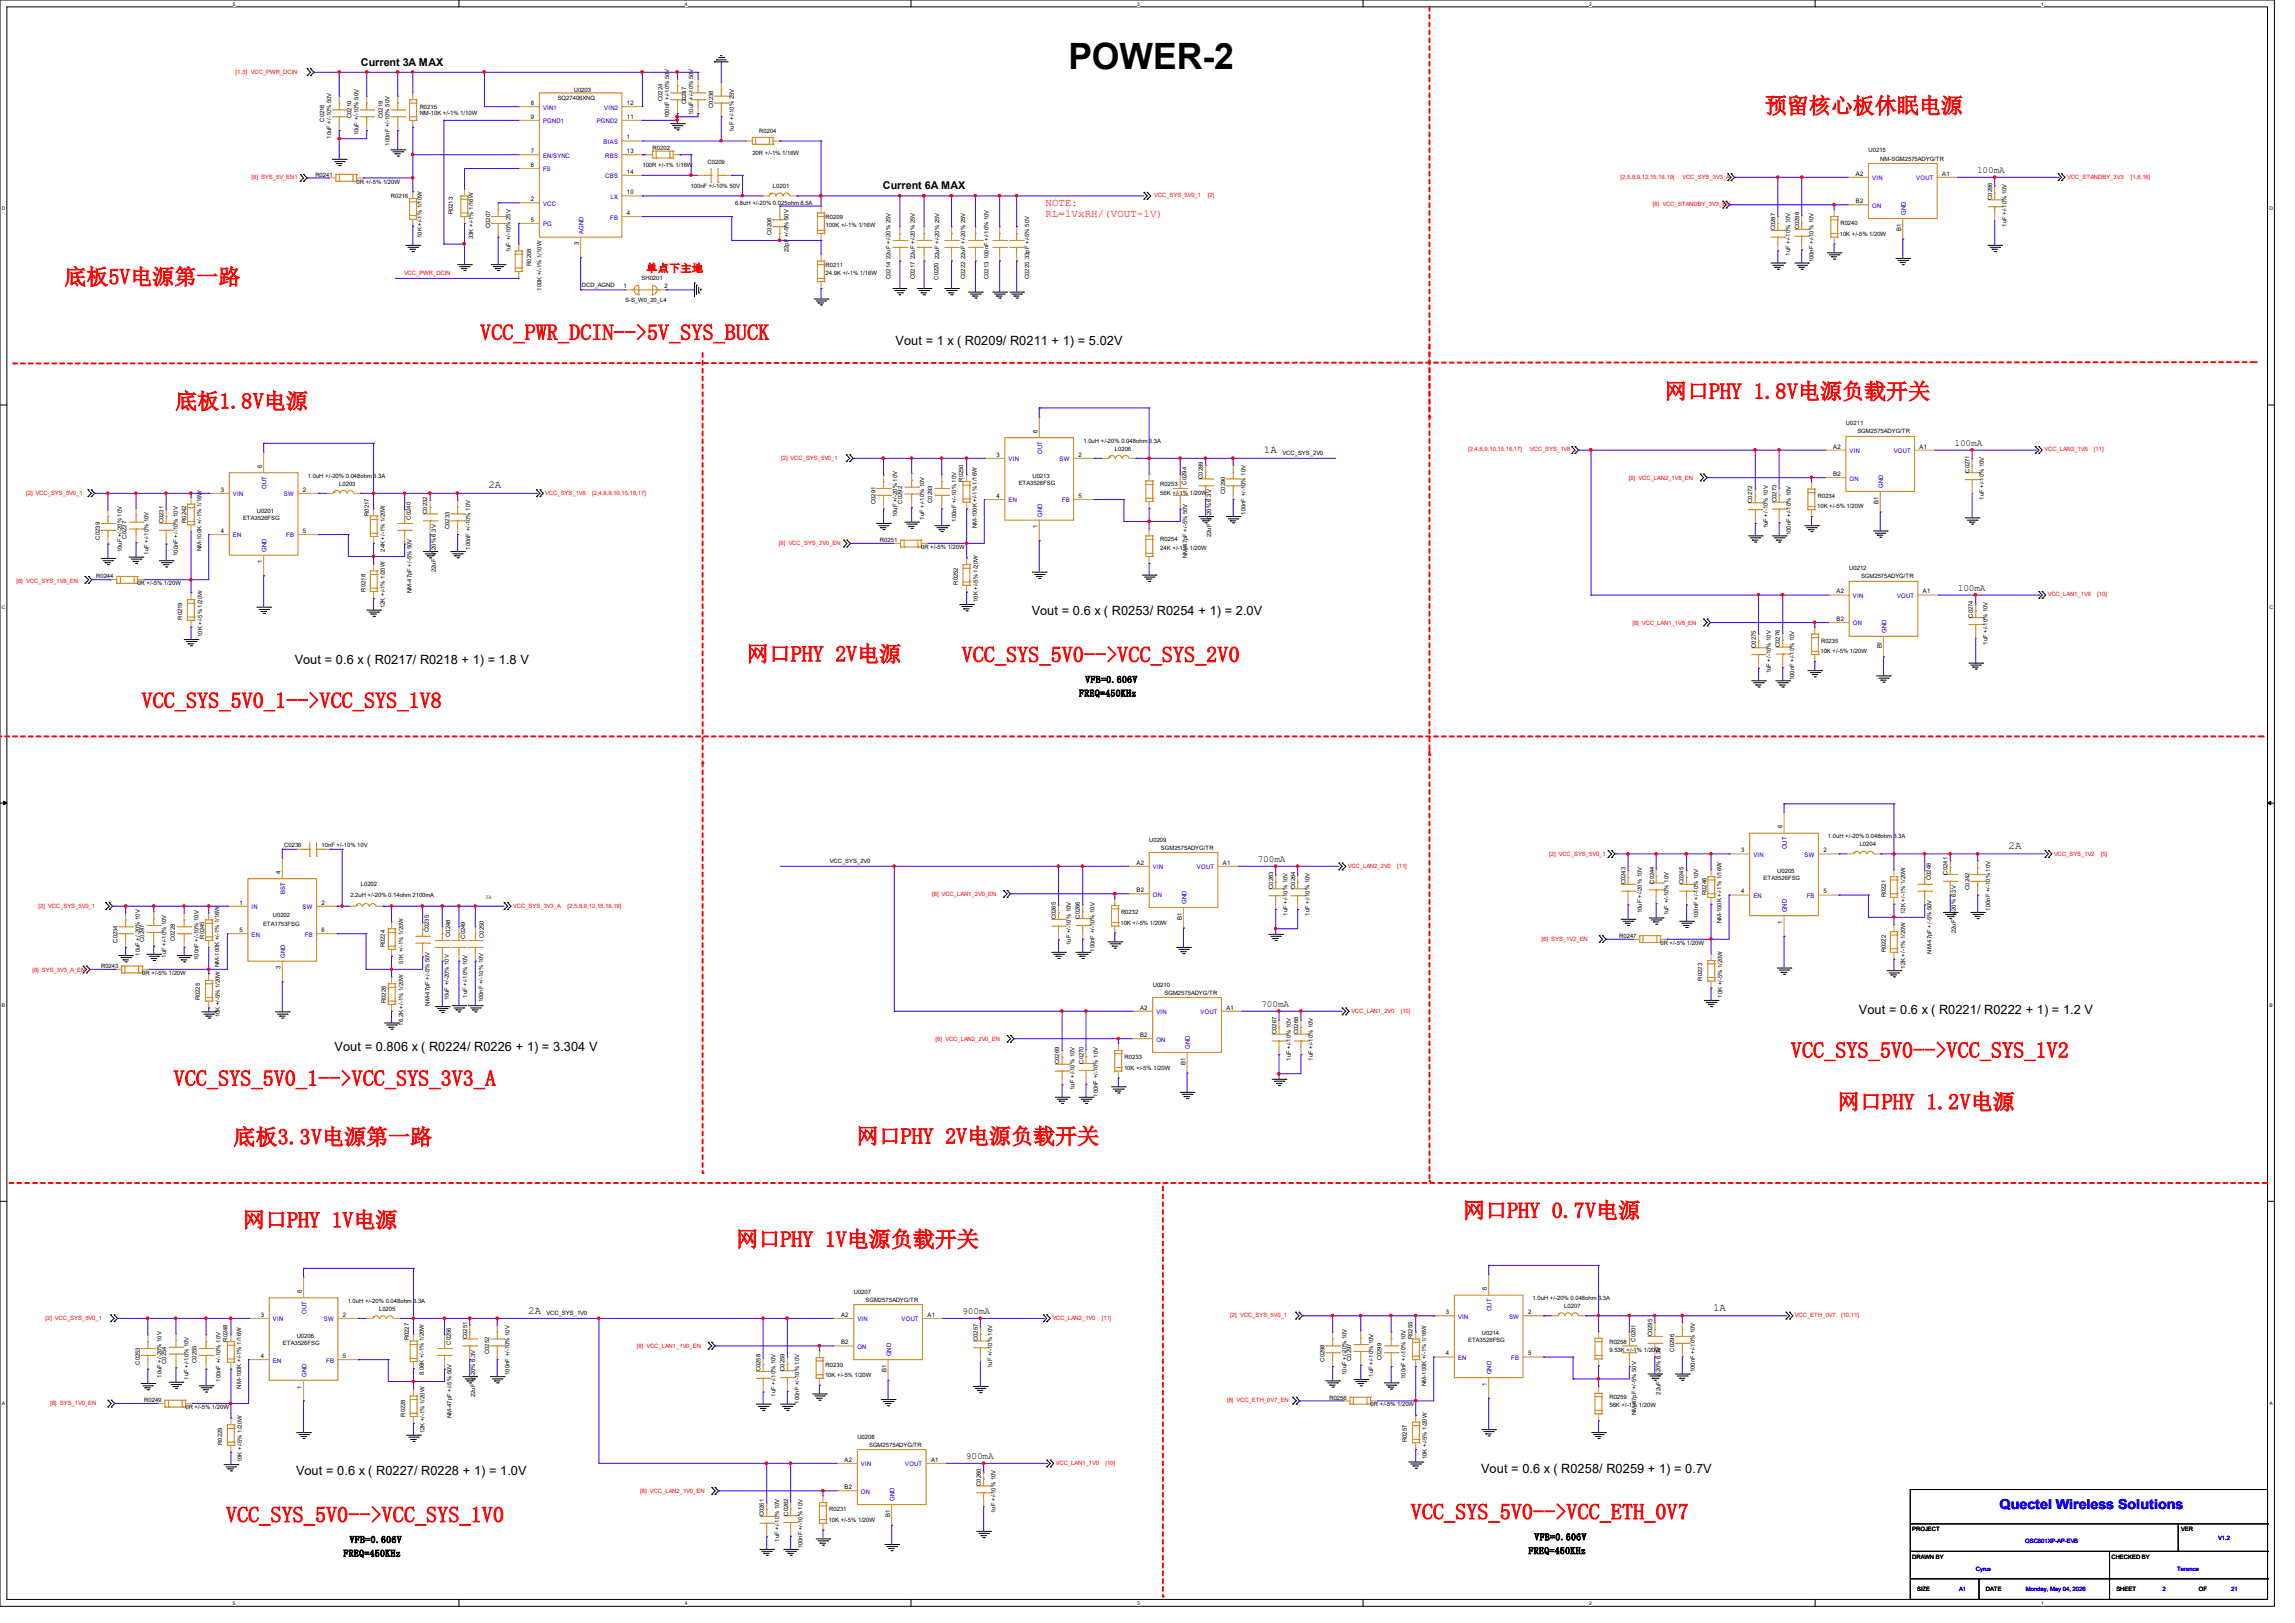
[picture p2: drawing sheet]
<svg xmlns="http://www.w3.org/2000/svg" width="297mm" height="210mm" viewBox="0 0 297 210" stroke-linecap="round" stroke-linejoin="round" font-family="sans-serif">
<defs><g id="words">
<text font-size="4.7" x="138.3" y="9">POWER-2</text>
<g font-size="2.8" fill="#f00">
<text x="228.4" y="14.6">预留核心板休眠电源</text>
<text x="8.3" y="36.8">底板5V电源第一路</text>
<text x="62.1" y="44">VCC_PWR_DCIN--&gt;5V_SYS_BUCK</text>
<text x="22.7" y="52.9">底板1.8V电源</text>
<text x="215.5" y="51.6">网口PHY 1.8V电源负载开关</text>
<text x="96.6" y="85.6">网口PHY 2V电源</text>
<text x="124.5" y="85.7">VCC_SYS_5V0--&gt;VCC_SYS_2V0</text>
<text x="18.3" y="91.6">VCC_SYS_5V0_1--&gt;VCC_SYS_1V8</text>
<text x="231.8" y="136.9">VCC_SYS_5V0--&gt;VCC_SYS_1V2</text>
<text x="22.5" y="140.5">VCC_SYS_5V0_1--&gt;VCC_SYS_3V3_A</text>
<text x="237.8" y="143.6">网口PHY 1.2V电源</text>
<text x="30.2" y="148.1">底板3.3V电源第一路</text>
<text x="110.9" y="148">网口PHY 2V电源负载开关</text>
<text x="31.5" y="158.8">网口PHY 1V电源</text>
<text x="95.3" y="161.3">网口PHY 1V电源负载开关</text>
<text x="189.4" y="157.6">网口PHY 0.7V电源</text>
<text x="29.3" y="197">VCC_SYS_5V0--&gt;VCC_SYS_1V0</text>
<text x="182.6" y="196.6">VCC_SYS_5V0--&gt;VCC_ETH_0V7</text>
</g>
<text font-size="1.8" fill="#00f" x="258.8" y="195.3">Quectel Wireless Solutions</text>
<g font-size="1.7">
<text x="115.9" y="44.6">Vout = 1 x ( R0209/ R0211 + 1) = 5.02V</text>
<text x="133.5" y="79.6">Vout = 0.6 x ( R0253/ R0254 + 1) = 2.0V</text>
<text x="38.1" y="85.9">Vout = 0.6 x ( R0217/ R0218 + 1) = 1.8 V</text>
<text x="240.6" y="131.2">Vout = 0.6 x ( R0221/ R0222 + 1) = 1.2 V</text>
<text x="43.3" y="136.1">Vout = 0.806 x ( R0224/ R0226 + 1) = 3.304 V</text>
<text x="38.3" y="190.9">Vout = 0.6 x ( R0227/ R0228 + 1) = 1.0V</text>
<text x="191.7" y="190.6">Vout = 0.6 x ( R0258/ R0259 + 1) = 0.7V</text>
</g>
<g font-size="1.4">
<text x="46.7" y="8.5">Current 3A MAX</text>
<text x="114.3" y="24.4">Current 6A MAX</text>
<text x="163.6" y="58.7">1A</text>
<text x="63.2" y="63.2">2A</text>
<text x="259.9" y="109.9">2A</text>
<text x="68.4" y="170">2A</text>
<text x="221.7" y="169.6">1A</text>
</g>
<g font-size="1.4" fill="#f00">
<text x="135.3" y="26.7">NOTE:</text>
<text x="135.3" y="28.1">RL=1VxRH/(VOUT-1V)</text>
<text x="83.7" y="35.2">单点下主地</text>
</g>
<g font-size="1.2">
<text x="255.9" y="22.4">100mA</text>
<text x="252.9" y="57.7">100mA</text>
<text x="253.4" y="76.4">100mA</text>
<text x="140.5" y="88.3">VFB=0.606V</text>
<text x="139.7" y="90.1">FREQ=450KHz</text>
<text x="162.8" y="111.5">700mA</text>
<text x="163.2" y="130.3">700mA</text>
<text x="124.5" y="170">900mA</text>
<text x="125" y="188.8">900mA</text>
<text x="44.4" y="201.4">FREQ=450KHz</text>
<text x="45.3" y="199.6">VFB=0.606V</text>
<text x="197.8" y="201.1">FREQ=450KHz</text>
<text x="198.6" y="199.3">VFB=0.606V</text>
</g>
<g font-size=".8" fill="#f00">
<text x="30.5" y="9.5">[1,3] VCC_PWR_DCIN</text>
<text x="32.6" y="23.2">[8] SYS_5V_EN1</text>
<text x="209.7" y="23.1">[2,5,8,9,12,15,18,19]</text>
<text x="217.7" y="23.1">VCC_SYS_3V3_A</text>
<text x="267.5" y="23.1">VCC_STANDBY_3V3</text>
<text x="275.8" y="23.1">[1,8,16]</text>
<text x="149.4" y="25.5">VCC_SYS_5V0_1</text>
<text x="156.3" y="25.5">[2]</text>
<text x="213.9" y="26.7">[8] VCC_STANDBY_3V3_EN</text>
<text x="52.3" y="35.6">VCC_PWR_DCIN</text>
<text x="101.1" y="59.5">[2] VCC_SYS_5V0_1</text>
<text x="190" y="58.4">[2,4,8,9,10,15,16,17]</text>
<text x="198" y="58.4">VCC_SYS_1V8</text>
<text x="264.6" y="58.4">VCC_LAN2_1V8</text>
<text x="271" y="58.4">[11]</text>
<text x="3.4" y="64.1">[2] VCC_SYS_5V0_1</text>
<text x="70.6" y="64.1">VCC_SYS_1V8</text>
<text x="76.6" y="64.1">[2,4,8,9,10,15,16,17]</text>
<text x="210.8" y="62.1">[8] VCC_LAN2_1V8_EN</text>
<text x="100.8" y="70.5">[8] VCC_SYS_2V0_EN</text>
<text x="2.1" y="75.4">[8] VCC_SYS_1V8_EN</text>
<text x="265" y="77.2">VCC_LAN1_1V8</text>
<text x="271.4" y="77.2">[10]</text>
<text x="211.3" y="80.8">[8] VCC_LAN1_1V8_EN</text>
<text x="174.4" y="112.3">VCC_LAN2_2V0</text>
<text x="180.8" y="112.3">[11]</text>
<text x="200.5" y="110.8">[2] VCC_SYS_5V0_1</text>
<text x="265.8" y="110.8">VCC_SYS_1V2</text>
<text x="271.9" y="110.8">[5]</text>
<text x="5" y="117.4">[2] VCC_SYS_5V0_1</text>
<text x="66.4" y="117.5">VCC_SYS_3V3_A</text>
<text x="73.5" y="117.5">[2,5,8,9,12,15,18,19]</text>
<text x="120.7" y="116">[8] VCC_LAN1_2V0_EN</text>
<text x="4.2" y="125.7">[8] SYS_3V3_A_EN</text>
<text x="199.5" y="121.7">[8] SYS_1V2_EN</text>
<text x="174.9" y="131.1">VCC_LAN1_2V0</text>
<text x="181.3" y="131.1">[10]</text>
<text x="121.1" y="134.7">[8] VCC_LAN2_2V0_EN</text>
<text x="5.9" y="170.8">[2] VCC_SYS_5V0_1</text>
<text x="136.2" y="170.8">VCC_LAN2_1V0</text>
<text x="142.6" y="170.8">[11]</text>
<text x="159.2" y="170.4">[2] VCC_SYS_5V0_1</text>
<text x="232.3" y="170.4">VCC_ETH_0V7</text>
<text x="238.3" y="170.4">[10,11]</text>
<text x="82.4" y="174.4">[8] VCC_LAN1_1V0_EN</text>
<text x="6.5" y="181.8">[8] SYS_1V0_EN</text>
<text x="158.8" y="181.4">[8] VCC_ETH_0V7_EN</text>
<text x="136.7" y="189.5">VCC_LAN1_1V0</text>
<text x="143.1" y="189.5">[10]</text>
<text x="82.9" y="193.2">[8] VCC_LAN2_1V0_EN</text>
</g>
<g font-size=".8">
<text x="74.3" y="11.9">U0203</text>
<text x="42" y="15.7" transform="rotate(-90 42 15.7)">C0216</text>
<text x="42.8" y="18" transform="rotate(-90 42.8 18)">10uF +/-10% 50V</text>
<text x="45.5" y="15.3" transform="rotate(-90 45.5 15.3)">C0210</text>
<text x="46.4" y="17.5" transform="rotate(-90 46.4 17.5)">10uF +/-10% 50V</text>
<text x="49.5" y="15.3" transform="rotate(-90 49.5 15.3)">C0219</text>
<text x="54.3" y="14.1">R0215</text>
<text x="54.3" y="14.9">NM-10K +/-1% 1/10W</text>
<text x="68.7" y="13.6">8</text>
<text x="68.7" y="15.4">9</text>
<text x="72.2" y="12.9">SQ27406XNQ</text>
<text x="81.1" y="15.4">11</text>
<text x="81.1" y="13.6">12</text>
<text x="85.7" y="13.1" transform="rotate(-90 85.7 13.1)">C0224</text>
<text x="86.6" y="15.3" transform="rotate(-90 86.6 15.3)">100nF +/-10% 50V</text>
<text x="88.8" y="13.5" transform="rotate(-90 88.8 13.5)">C0237</text>
<text x="89.7" y="14.9" transform="rotate(-90 89.7 14.9)">10uF +/-10% 50V</text>
<text x="92.3" y="14" transform="rotate(-90 92.3 14)">C0238</text>
<text x="95" y="17.1" transform="rotate(-90 95 17.1)">1uF +/-10% 25V</text>
<text x="98.3" y="17.3">R0204</text>
<text x="40.8" y="22.9">R0241</text>
<text x="46.1" y="23.7">0R +/-5% 1/20W</text>
<text x="50.4" y="18.8" transform="rotate(-90 50.4 18.8)">100nF +/-10% 50V</text>
<text x="68.7" y="19.8">7</text>
<text x="68.7" y="21.6">6</text>
<text x="81.1" y="18">1</text>
<text x="81.1" y="19.8">13</text>
<text x="81.1" y="22.5">14</text>
<text x="83.1" y="21.6">100R +/-1% 1/16W</text>
<text x="84.5" y="19.4">R0202</text>
<text x="91.6" y="21.2">C0209</text>
<text x="97.4" y="20">20R +/-1% 1/16W</text>
<text x="240.2" y="22.7">A2</text>
<text x="241.8" y="19.7">U0215</text>
<text x="243.3" y="20.8">NM-SGM2575ADYG/TR</text>
<text x="251.3" y="22.7">A1</text>
<text x="50.6" y="25.6">R0216</text>
<text x="58.6" y="27.7" transform="rotate(-90 58.6 27.7)">R0213</text>
<text x="63.4" y="29.5" transform="rotate(-90 63.4 29.5)">C0207</text>
<text x="68.7" y="26">2</text>
<text x="68.7" y="28.7">5</text>
<text x="81.1" y="27.8">4</text>
<text x="81.1" y="25.1">10</text>
<text x="89.4" y="24.3">100nF +/-10% 50V</text>
<text x="95.1" y="26.5">6.8uH +/-20% 0.025ohm 8.5A</text>
<text x="100" y="24.3">L0201</text>
<text x="106.9" y="28.3">R0209</text>
<text x="106.9" y="29.3">100K +/-1% 1/16W</text>
<text x="229.7" y="29.8" transform="rotate(-90 229.7 29.8)">C0287</text>
<text x="232.8" y="29.7" transform="rotate(-90 232.8 29.7)">C0288</text>
<text x="238.2" y="29.2">R0240</text>
<text x="240.2" y="26.3">B2</text>
<text x="246" y="29.8" transform="rotate(-90 246 29.8)">B1</text>
<text x="257.8" y="25.9" transform="rotate(-90 257.8 25.9)">C0286</text>
<text x="259.7" y="29.3" transform="rotate(-90 259.7 29.3)">1uF +/-10% 10V</text>
<text x="54.6" y="30.8" transform="rotate(-90 54.6 30.8)">10K +/-1% 1/10W</text>
<text x="61.3" y="30.9" transform="rotate(-90 61.3 30.9)">33K +/-1% 1/16W</text>
<text x="66.1" y="32.6" transform="rotate(-90 66.1 32.6)">1uF +/-10% 25V</text>
<text x="68.7" y="34.4" transform="rotate(-90 68.7 34.4)">R0208</text>
<text x="74.9" y="31.8" transform="rotate(-90 74.9 31.8)">3</text>
<text x="99.9" y="30.4" transform="rotate(-90 99.9 30.4)">C0206</text>
<text x="102.1" y="32.6" transform="rotate(-90 102.1 32.6)">22pF +/-5% 50V</text>
<text x="106.9" y="34.5">R0211</text>
<text x="106.9" y="35.6">24.9K +/-1% 1/16W</text>
<text x="121.5" y="33.5" transform="rotate(-90 121.5 33.5)">22uF +/-20% 25V</text>
<text x="231.7" y="33.1" transform="rotate(-90 231.7 33.1)">1uF +/-10% 10V</text>
<text x="234.7" y="34" transform="rotate(-90 234.7 34)">100nF +/-10% 10V</text>
<text x="238.1" y="30.5">10K +/-5% 1/20W</text>
<text x="70.1" y="37.6" transform="rotate(-90 70.1 37.6)">100K +/-1% 1/10W</text>
<text x="75.3" y="37.1">DCD_AGND</text>
<text x="80.7" y="37.3">1</text>
<text x="80.9" y="39.1">S-S_W0_20_L4</text>
<text x="83" y="36.3">SH0201</text>
<text x="86" y="37.3">2</text>
<text x="115.2" y="36.1" transform="rotate(-90 115.2 36.1)">C0214 22uF +/-20% 25V</text>
<text x="118.4" y="36.1" transform="rotate(-90 118.4 36.1)">C0217 22uF +/-20% 25V</text>
<text x="121.5" y="36.2" transform="rotate(-90 121.5 36.2)">C0220</text>
<text x="124.9" y="36.1" transform="rotate(-90 124.9 36.1)">C0222 22uF +/-20% 25V</text>
<text x="127.9" y="36.1" transform="rotate(-90 127.9 36.1)">C0213 100nF +/-10% 10V</text>
<text x="133.2" y="36.1" transform="rotate(-90 133.2 36.1)">C0225 33pF +/-5% 50V</text>
<text x="129" y="59.1">3</text>
<text x="134.3" y="56" transform="rotate(-90 134.3 56)">6</text>
<text x="139.6" y="59.1">2</text>
<text x="140.2" y="57.3">1.0uH +/-20% 0.048ohm 3.3A</text>
<text x="144.3" y="58.3">L0206</text>
<text x="166" y="58.9">VCC_SYS_2V0</text>
<text x="237.2" y="58">A2</text>
<text x="238.9" y="55">U0211</text>
<text x="240.4" y="56.1">SGM2575ADYG/TR</text>
<text x="248.4" y="58">A1</text>
<text x="28.6" y="63.6">3</text>
<text x="33.9" y="60.5" transform="rotate(-90 33.9 60.5)">6</text>
<text x="39.2" y="63.6">2</text>
<text x="39.8" y="61.8">1.0uH +/-20% 0.048ohm 3.3A</text>
<text x="43.9" y="62.9">L0203</text>
<text x="113.3" y="65.2" transform="rotate(-90 113.3 65.2)">C0291</text>
<text x="116.8" y="65.2" transform="rotate(-90 116.8 65.2)">C0292</text>
<text x="120.6" y="65.1" transform="rotate(-90 120.6 65.1)">C0293</text>
<text x="124.6" y="62.3" transform="rotate(-90 124.6 62.3)">R0250</text>
<text x="129" y="64.4">4</text>
<text x="131.8" y="62.7">ETA3526FSG</text>
<text x="133.6" y="61.8">U0213</text>
<text x="139.6" y="64.4">5</text>
<text x="150.2" y="62.9">R0253</text>
<text x="150.2" y="64">56K +/-1% 1/20W</text>
<text x="153.5" y="62.7" transform="rotate(-90 153.5 62.7)">C0294</text>
<text x="155.7" y="62" transform="rotate(-90 155.7 62)">C0289</text>
<text x="158.5" y="63.9" transform="rotate(-90 158.5 63.9)">C0290</text>
<text x="226.8" y="65.1" transform="rotate(-90 226.8 65.1)">C0272</text>
<text x="229.9" y="65" transform="rotate(-90 229.9 65)">C0273</text>
<text x="235.2" y="65.8">10K +/-5% 1/20W</text>
<text x="235.3" y="64.5">R0234</text>
<text x="237.2" y="61.6">B2</text>
<text x="243.1" y="65.2" transform="rotate(-90 243.1 65.2)">B1</text>
<text x="254.9" y="61.2" transform="rotate(-90 254.9 61.2)">C0271</text>
<text x="256.7" y="64.6" transform="rotate(-90 256.7 64.6)">1uF +/-10% 10V</text>
<text x="12.9" y="69.8" transform="rotate(-90 12.9 69.8)">C0239</text>
<text x="15.7" y="71.5" transform="rotate(-90 15.7 71.5)">10uF +/-20% 10V</text>
<text x="16.4" y="69.7" transform="rotate(-90 16.4 69.7)">C0227</text>
<text x="19.2" y="71.8" transform="rotate(-90 19.2 71.8)">1uF +/-10% 10V</text>
<text x="21.2" y="67.7" transform="rotate(-90 21.2 67.7)">C0231</text>
<text x="23" y="71.9" transform="rotate(-90 23 71.9)">100nF +/-10% 10V</text>
<text x="24.1" y="67.7" transform="rotate(-90 24.1 67.7)">R0242</text>
<text x="26.1" y="71.3" transform="rotate(-90 26.1 71.3)">NM-100K +/-1% 1/16W</text>
<text x="28.6" y="69">4</text>
<text x="31.5" y="67.2">ETA3526FSG</text>
<text x="33.2" y="66.3">U0201</text>
<text x="39.2" y="69">5</text>
<text x="47.8" y="66.8" transform="rotate(-90 47.8 66.8)">R0217</text>
<text x="49.8" y="71.4" transform="rotate(-90 49.8 71.4)">24K +/-1% 1/20W</text>
<text x="53.2" y="67.2" transform="rotate(-90 53.2 67.2)">C0240</text>
<text x="55.3" y="66.5" transform="rotate(-90 55.3 66.5)">C0232</text>
<text x="58.2" y="68.5" transform="rotate(-90 58.2 68.5)">C0233</text>
<text x="60.8" y="71.1" transform="rotate(-90 60.8 71.1)">100nF +/-10% 10V</text>
<text x="113.9" y="70.1">R0251</text>
<text x="116.1" y="66.9" transform="rotate(-90 116.1 66.9)">10uF +/-20% 10V</text>
<text x="119.2" y="71">0R +/-5% 1/20W</text>
<text x="119.6" y="67.2" transform="rotate(-90 119.6 67.2)">1uF +/-10% 10V</text>
<text x="123.7" y="67.5" transform="rotate(-90 123.7 67.5)">100nF +/-10% 10V</text>
<text x="126.4" y="68.4" transform="rotate(-90 126.4 68.4)">NM-100K +/-1% 1/16W</text>
<text x="134.3" y="68.4" transform="rotate(-90 134.3 68.4)">1</text>
<text x="150.2" y="70.1">R0254</text>
<text x="150.2" y="71.1">24K +/-1% 1/20W</text>
<text x="156.8" y="69.5" transform="rotate(-90 156.8 69.5)">22uF +/-20% 6.3V</text>
<text x="161.2" y="66.6" transform="rotate(-90 161.2 66.6)">100nF +/-10% 10V</text>
<text x="228.8" y="68.4" transform="rotate(-90 228.8 68.4)">1uF +/-10% 10V</text>
<text x="231.8" y="69.3" transform="rotate(-90 231.8 69.3)">100nF +/-10% 10V</text>
<text x="12.4" y="74.8">R0244</text>
<text x="17.8" y="75.7">0R +/-5% 1/20W</text>
<text x="33.9" y="72.9" transform="rotate(-90 33.9 72.9)">1</text>
<text x="47.3" y="76.5" transform="rotate(-90 47.3 76.5)">R0218</text>
<text x="53.3" y="76.7" transform="rotate(-90 53.3 76.7)">NM-47pF +/-5% 50V</text>
<text x="56.4" y="74" transform="rotate(-90 56.4 74)">22uF +/-20% 6.3V</text>
<text x="124" y="75.7" transform="rotate(-90 124 75.7)">R0252</text>
<text x="126.5" y="77.9" transform="rotate(-90 126.5 77.9)">10K +/-5% 1/20W</text>
<text x="153.6" y="72.2" transform="rotate(-90 153.6 72.2)">NM-47pF +/-5% 50V</text>
<text x="237.7" y="76.8">A2</text>
<text x="239.3" y="73.8">U0212</text>
<text x="240.8" y="74.8">SGM2575ADYG/TR</text>
<text x="248.8" y="76.8">A1</text>
<text x="23.6" y="80.2" transform="rotate(-90 23.6 80.2)">R0219</text>
<text x="26.2" y="82.4" transform="rotate(-90 26.2 82.4)">10K +/-5% 1/20W</text>
<text x="49.8" y="78.7" transform="rotate(-90 49.8 78.7)">12K +/-1% 1/20W</text>
<text x="227.2" y="83.8" transform="rotate(-90 227.2 83.8)">C0275</text>
<text x="230.3" y="83.7" transform="rotate(-90 230.3 83.7)">C0276</text>
<text x="235.7" y="83.2">R0235</text>
<text x="237.7" y="80.3">B2</text>
<text x="243.5" y="83.9" transform="rotate(-90 243.5 83.9)">B1</text>
<text x="255.3" y="79.9" transform="rotate(-90 255.3 79.9)">C0274</text>
<text x="257.2" y="83.4" transform="rotate(-90 257.2 83.4)">1uF +/-10% 10V</text>
<text x="229.2" y="87.1" transform="rotate(-90 229.2 87.1)">1uF +/-10% 10V</text>
<text x="232.2" y="88" transform="rotate(-90 232.2 88)">100nF +/-10% 10V</text>
<text x="235.6" y="84.5">10K +/-5% 1/20W</text>
<text x="230.7" y="107.2" transform="rotate(-90 230.7 107.2)">6</text>
<text x="36.3" y="113.1" transform="rotate(-90 36.3 113.1)">4</text>
<text x="36.8" y="109.6">C0236</text>
<text x="41.6" y="109.6">10nF +/-10% 10V</text>
<text x="107.4" y="111.7">VCC_SYS_2V0</text>
<text x="147.1" y="111.9">A2</text>
<text x="148.7" y="108.9">U0209</text>
<text x="150.2" y="110">SGM2575ADYG/TR</text>
<text x="158.2" y="111.9">A1</text>
<text x="225.4" y="110.3">3</text>
<text x="228.2" y="113.9">ETA3526FSG</text>
<text x="230" y="113">U0205</text>
<text x="236" y="110.3">2</text>
<text x="236.6" y="108.5">1.0uH +/-20% 0.048ohm 3.3A</text>
<text x="240.7" y="109.5">L0204</text>
<text x="249.9" y="113.9" transform="rotate(-90 249.9 113.9)">C0246</text>
<text x="252.1" y="113.2" transform="rotate(-90 252.1 113.2)">C0241</text>
<text x="31" y="117">1</text>
<text x="34" y="119.8">ETA1753FSG</text>
<text x="35.3" y="118.6">U0202</text>
<text x="41.6" y="117">2</text>
<text x="45.3" y="116">2.2uH +/-20% 0.14ohm 2100mA</text>
<text x="46.7" y="114.7">L0202</text>
<text x="62.8" y="116.4">3A</text>
<text x="136.7" y="119" transform="rotate(-90 136.7 119)">C0265</text>
<text x="139.7" y="118.9" transform="rotate(-90 139.7 118.9)">C0266</text>
<text x="145" y="119.7">10K +/-5% 1/20W</text>
<text x="145.1" y="118.3">R0232</text>
<text x="147.1" y="115.4">B2</text>
<text x="152.9" y="119" transform="rotate(-90 152.9 119)">B1</text>
<text x="164.8" y="115" transform="rotate(-90 164.8 115)">C0263</text>
<text x="166.6" y="118.5" transform="rotate(-90 166.6 118.5)">1uF +/-10% 10V</text>
<text x="167.6" y="115" transform="rotate(-90 167.6 115)">C0264</text>
<text x="169.5" y="118.5" transform="rotate(-90 169.5 118.5)">1uF +/-10% 10V</text>
<text x="210.4" y="114.4" transform="rotate(-90 210.4 114.4)">C0243</text>
<text x="212.5" y="118.2" transform="rotate(-90 212.5 118.2)">10uF +/-20% 10V</text>
<text x="214.1" y="114.3" transform="rotate(-90 214.1 114.3)">C0244</text>
<text x="215.9" y="118.4" transform="rotate(-90 215.9 118.4)">1uF +/-10% 10V</text>
<text x="217.9" y="114.4" transform="rotate(-90 217.9 114.4)">C0245</text>
<text x="219.8" y="118.8" transform="rotate(-90 219.8 118.8)">100nF +/-10% 10V</text>
<text x="220.9" y="115.8" transform="rotate(-90 220.9 115.8)">R0246</text>
<text x="222.8" y="119.5" transform="rotate(-90 222.8 119.5)">NM-100K +/-1% 1/16W</text>
<text x="225.4" y="115.6">4</text>
<text x="230.7" y="119.6" transform="rotate(-90 230.7 119.6)">1</text>
<text x="236" y="115.6">5</text>
<text x="244.1" y="116.1" transform="rotate(-90 244.1 116.1)">R0221</text>
<text x="246.5" y="118.2" transform="rotate(-90 246.5 118.2)">12K +/-1% 1/20W</text>
<text x="254.9" y="115.2" transform="rotate(-90 254.9 115.2)">C0242</text>
<text x="257.6" y="117.8" transform="rotate(-90 257.6 117.8)">100nF +/-10% 10V</text>
<text x="13.1" y="125.3">R0243</text>
<text x="15.2" y="122" transform="rotate(-90 15.2 122)">C0234</text>
<text x="18.1" y="123.7" transform="rotate(-90 18.1 123.7)">10uF +/-20% 10V</text>
<text x="18.7" y="121.9" transform="rotate(-90 18.7 121.9)">C0247</text>
<text x="21.5" y="123.9" transform="rotate(-90 21.5 123.9)">1uF +/-10% 10V</text>
<text x="22.6" y="121.8" transform="rotate(-90 22.6 121.8)">C0228</text>
<text x="25.7" y="124.2" transform="rotate(-90 25.7 124.2)">100nF +/-10% 10V</text>
<text x="26.4" y="121.5" transform="rotate(-90 26.4 121.5)">R0245</text>
<text x="28.4" y="125.1" transform="rotate(-90 28.4 125.1)">NM-100K +/-1% 1/16W</text>
<text x="31" y="120.6">5</text>
<text x="36.3" y="125.4" transform="rotate(-90 36.3 125.4)">3</text>
<text x="41.6" y="120.6">6</text>
<text x="49.8" y="122.6" transform="rotate(-90 49.8 122.6)">R0224</text>
<text x="52.2" y="124.8" transform="rotate(-90 52.2 124.8)">51K +/-1% 1/20W</text>
<text x="55.5" y="120.7" transform="rotate(-90 55.5 120.7)">C0235</text>
<text x="58.3" y="121.2" transform="rotate(-90 58.3 121.2)">C0248</text>
<text x="60.2" y="121.5" transform="rotate(-90 60.2 121.5)">C0249</text>
<text x="62.6" y="121.4" transform="rotate(-90 62.6 121.4)">C0250</text>
<text x="138.6" y="122.3" transform="rotate(-90 138.6 122.3)">1uF +/-10% 10V</text>
<text x="141.6" y="123.2" transform="rotate(-90 141.6 123.2)">100nF +/-10% 10V</text>
<text x="209.6" y="121.4">R0247</text>
<text x="214.9" y="122.3">0R +/-5% 1/20W</text>
<text x="244.1" y="123.2" transform="rotate(-90 244.1 123.2)">R0222</text>
<text x="246.5" y="125.4" transform="rotate(-90 246.5 125.4)">12K +/-1% 1/20W</text>
<text x="250" y="123.4" transform="rotate(-90 250 123.4)">NM-47pF +/-5% 50V</text>
<text x="253.1" y="120.7" transform="rotate(-90 253.1 120.7)">22uF +/-20% 6.3V</text>
<text x="18.4" y="126.2">0R +/-5% 1/20W</text>
<text x="25.9" y="129.5" transform="rotate(-90 25.9 129.5)">R0225</text>
<text x="28.4" y="131.7" transform="rotate(-90 28.4 131.7)">10K +/-5% 1/20W</text>
<text x="50" y="129.8" transform="rotate(-90 50 129.8)">R0226</text>
<text x="55.6" y="130.1" transform="rotate(-90 55.6 130.1)">NM-47pF +/-5% 50V</text>
<text x="58.1" y="129.5" transform="rotate(-90 58.1 129.5)">10uF +/-20% 10V</text>
<text x="60.5" y="129.1" transform="rotate(-90 60.5 129.1)">1uF +/-10% 10V</text>
<text x="62.5" y="129.7" transform="rotate(-90 62.5 129.7)">100nF +/-10% 10V</text>
<text x="147.5" y="130.6">A2</text>
<text x="149.2" y="127.7">U0210</text>
<text x="150.7" y="128.7">SGM2575ADYG/TR</text>
<text x="158.7" y="130.6">A1</text>
<text x="220.3" y="126.9" transform="rotate(-90 220.3 126.9)">R0223</text>
<text x="222.9" y="129.1" transform="rotate(-90 222.9 129.1)">10K +/-5% 1/20W</text>
<text x="52.2" y="132.7" transform="rotate(-90 52.2 132.7)">16.2K +/-1% 1/20W</text>
<text x="137.1" y="137.7" transform="rotate(-90 137.1 137.7)">C0269</text>
<text x="140.2" y="137.6" transform="rotate(-90 140.2 137.6)">C0270</text>
<text x="145.5" y="137.1">R0233</text>
<text x="147.5" y="134.2">B2</text>
<text x="153.4" y="137.8" transform="rotate(-90 153.4 137.8)">B1</text>
<text x="165.2" y="133.8" transform="rotate(-90 165.2 133.8)">C0267</text>
<text x="167" y="137.3" transform="rotate(-90 167 137.3)">1uF +/-10% 10V</text>
<text x="168" y="133.8" transform="rotate(-90 168 133.8)">C0268</text>
<text x="169.9" y="137.3" transform="rotate(-90 169.9 137.3)">1uF +/-10% 10V</text>
<text x="139.1" y="141" transform="rotate(-90 139.1 141)">1uF +/-10% 10V</text>
<text x="142.1" y="141.9" transform="rotate(-90 142.1 141.9)">100nF +/-10% 10V</text>
<text x="145.5" y="138.4">10K +/-5% 1/20W</text>
<text x="39.1" y="167.3" transform="rotate(-90 39.1 167.3)">6</text>
<text x="110.5" y="167.4">U0207</text>
<text x="192.4" y="167" transform="rotate(-90 192.4 167)">6</text>
<text x="29.4" y="173.6" transform="rotate(-90 29.4 173.6)">R0248</text>
<text x="33.7" y="170.4">3</text>
<text x="36.6" y="174">ETA3526FSG</text>
<text x="38.4" y="173.1">U0206</text>
<text x="44.4" y="170.4">2</text>
<text x="45" y="168.6">1.0uH +/-20% 0.048ohm 3.3A</text>
<text x="49.1" y="169.6">L0205</text>
<text x="52.9" y="173.4" transform="rotate(-90 52.9 173.4)">R0227</text>
<text x="58.3" y="174" transform="rotate(-90 58.3 174)">C0256</text>
<text x="60.5" y="173.3" transform="rotate(-90 60.5 173.3)">C0251</text>
<text x="70.7" y="170.2">VCC_SYS_1V0</text>
<text x="108.8" y="170.4">A2</text>
<text x="108.8" y="173.9">B2</text>
<text x="112" y="168.5">SGM2575ADYG/TR</text>
<text x="120" y="170.4">A1</text>
<text x="126.5" y="173.5" transform="rotate(-90 126.5 173.5)">C0257</text>
<text x="182.8" y="173.3" transform="rotate(-90 182.8 173.3)">R0255</text>
<text x="187.1" y="170">3</text>
<text x="190" y="173.7">ETA3526FSG</text>
<text x="191.8" y="172.8">U0214</text>
<text x="197.7" y="170">2</text>
<text x="198.3" y="168.2">1.0uH +/-20% 0.048ohm 3.3A</text>
<text x="202.4" y="169.3">L0207</text>
<text x="208.3" y="173.9">R0258</text>
<text x="211.7" y="173.6" transform="rotate(-90 211.7 173.6)">C0201</text>
<text x="213.8" y="172.9" transform="rotate(-90 213.8 172.9)">C0295</text>
<text x="18.1" y="176.6" transform="rotate(-90 18.1 176.6)">C0253</text>
<text x="20.9" y="178.3" transform="rotate(-90 20.9 178.3)">10uF +/-20% 10V</text>
<text x="21.5" y="176.5" transform="rotate(-90 21.5 176.5)">C0254</text>
<text x="24.4" y="178.5" transform="rotate(-90 24.4 178.5)">1uF +/-10% 10V</text>
<text x="25.4" y="176.4" transform="rotate(-90 25.4 176.4)">C0255</text>
<text x="28.5" y="178.8" transform="rotate(-90 28.5 178.8)">100nF +/-10% 10V</text>
<text x="31.2" y="179.7" transform="rotate(-90 31.2 179.7)">NM-100K +/-1% 1/16W</text>
<text x="33.7" y="175.7">4</text>
<text x="39.1" y="179.7" transform="rotate(-90 39.1 179.7)">1</text>
<text x="44.4" y="175.7">5</text>
<text x="54.9" y="178" transform="rotate(-90 54.9 178)">8.06K +/-1% 1/20W</text>
<text x="63.3" y="175.2" transform="rotate(-90 63.3 175.2)">C0252</text>
<text x="66" y="177.9" transform="rotate(-90 66 177.9)">100nF +/-10% 10V</text>
<text x="98.4" y="177.5" transform="rotate(-90 98.4 177.5)">C0258</text>
<text x="101.5" y="177.4" transform="rotate(-90 101.5 177.4)">C0259</text>
<text x="106.8" y="178.2">10K +/-5% 1/20W</text>
<text x="106.9" y="176.8">R0230</text>
<text x="114.7" y="177.5" transform="rotate(-90 114.7 177.5)">B1</text>
<text x="128.4" y="177" transform="rotate(-90 128.4 177)">1uF +/-10% 10V</text>
<text x="171.4" y="176.2" transform="rotate(-90 171.4 176.2)">C0298</text>
<text x="174.2" y="177.9" transform="rotate(-90 174.2 177.9)">10uF +/-20% 10V</text>
<text x="174.9" y="176.1" transform="rotate(-90 174.9 176.1)">C0297</text>
<text x="177.7" y="178.1" transform="rotate(-90 177.7 178.1)">1uF +/-10% 10V</text>
<text x="178.8" y="176" transform="rotate(-90 178.8 176)">C0299</text>
<text x="181.9" y="178.4" transform="rotate(-90 181.9 178.4)">100nF +/-10% 10V</text>
<text x="184.6" y="179.3" transform="rotate(-90 184.6 179.3)">NM-100K +/-1% 1/16W</text>
<text x="187.1" y="175.4">4</text>
<text x="192.4" y="179.3" transform="rotate(-90 192.4 179.3)">1</text>
<text x="197.7" y="175.4">5</text>
<text x="208.3" y="175">9.53K +/-1% 1/20W</text>
<text x="216.7" y="174.9" transform="rotate(-90 216.7 174.9)">C0296</text>
<text x="219.3" y="177.6" transform="rotate(-90 219.3 177.6)">100nF +/-10% 10V</text>
<text x="18.7" y="181.4">R0249</text>
<text x="24" y="182.3">0R +/-5% 1/20W</text>
<text x="52.5" y="183.3" transform="rotate(-90 52.5 183.3)">R0228</text>
<text x="54.9" y="185.5" transform="rotate(-90 54.9 185.5)">12K +/-1% 1/20W</text>
<text x="58.4" y="183.5" transform="rotate(-90 58.4 183.5)">NM-47pF +/-5% 50V</text>
<text x="61.5" y="180.8" transform="rotate(-90 61.5 180.8)">22uF +/-20% 6.3V</text>
<text x="100.4" y="180.7" transform="rotate(-90 100.4 180.7)">1uF +/-10% 10V</text>
<text x="103.4" y="181.6" transform="rotate(-90 103.4 181.6)">100nF +/-10% 10V</text>
<text x="172.1" y="181.1">R0256</text>
<text x="177.4" y="182">0R +/-5% 1/20W</text>
<text x="208.3" y="181">R0259</text>
<text x="208.3" y="182.1">56K +/-1% 1/20W</text>
<text x="211.7" y="183.1" transform="rotate(-90 211.7 183.1)">NM-47pF +/-5% 50V</text>
<text x="214.9" y="180.5" transform="rotate(-90 214.9 180.5)">22uF +/-20% 6.3V</text>
<text x="28.7" y="187" transform="rotate(-90 28.7 187)">R0229</text>
<text x="31.3" y="189.2" transform="rotate(-90 31.3 189.2)">10K +/-5% 1/20W</text>
<text x="109.3" y="189.1">A2</text>
<text x="111" y="186.2">U0208</text>
<text x="112.5" y="187.2">SGM2575ADYG/TR</text>
<text x="120.5" y="189.1">A1</text>
<text x="182.1" y="186.6" transform="rotate(-90 182.1 186.6)">R0257</text>
<text x="184.7" y="188.8" transform="rotate(-90 184.7 188.8)">10K +/-5% 1/20W</text>
<text x="98.8" y="196.2" transform="rotate(-90 98.8 196.2)">C0261</text>
<text x="102" y="196.1" transform="rotate(-90 102 196.1)">C0262</text>
<text x="107.2" y="196.9">10K +/-5% 1/20W</text>
<text x="107.3" y="195.6">R0231</text>
<text x="109.3" y="192.7">B2</text>
<text x="115.2" y="196.3" transform="rotate(-90 115.2 196.3)">B1</text>
<text x="127" y="192.3" transform="rotate(-90 127 192.3)">C0260</text>
<text x="128.8" y="195.8" transform="rotate(-90 128.8 195.8)">1uF +/-10% 10V</text>
<text x="100.8" y="199.5" transform="rotate(-90 100.8 199.5)">1uF +/-10% 10V</text>
<text x="103.8" y="200.4" transform="rotate(-90 103.8 200.4)">100nF +/-10% 10V</text>
<text x="247.5" y="198.2">PROJECT</text>
<text x="247.5" y="201.7">DRAWN BY</text>
<text x="273.3" y="201.7">CHECKED BY</text>
<text x="282.3" y="198.2">VER</text>
<text x="248.1" y="205.9">SIZE</text>
<text x="257" y="205.9">DATE</text>
<text x="273.9" y="205.9">SHEET</text>
<text x="284.6" y="205.9">OF</text>
</g>
<g font-size=".8" fill="#00c">
<text x="70.3" y="14.2">VIN1</text>
<text x="70.3" y="16">PGND1</text>
<text x="77.2" y="16">PGND2</text>
<text x="78.2" y="14.2">VIN2</text>
<text x="70.3" y="20.4">EN/SYNC</text>
<text x="70.3" y="22.2">FS</text>
<text x="78.1" y="18.6">BIAS</text>
<text x="78.3" y="20.4">RBS</text>
<text x="78.3" y="23.1">CBS</text>
<text x="242.3" y="23.3">VIN</text>
<text x="248" y="23.3">VOUT</text>
<text x="70.3" y="26.6">VCC</text>
<text x="70.3" y="29.3">PG</text>
<text x="79" y="28.4">FB</text>
<text x="79" y="25.7">LX</text>
<text x="242.3" y="26.9">ON</text>
<text x="246.6" y="27.8" transform="rotate(-90 246.6 27.8)">GND</text>
<text x="75.5" y="30.2" transform="rotate(-90 75.5 30.2)">AGND</text>
<text x="130.5" y="59.7">VIN</text>
<text x="134.9" y="58.7" transform="rotate(-90 134.9 58.7)">OUT</text>
<text x="137.1" y="59.7">SW</text>
<text x="239.4" y="58.6">VIN</text>
<text x="245.1" y="58.6">VOUT</text>
<text x="30.1" y="64.2">VIN</text>
<text x="34.5" y="63.2" transform="rotate(-90 34.5 63.2)">OUT</text>
<text x="36.7" y="64.2">SW</text>
<text x="130.5" y="65">EN</text>
<text x="137.4" y="65">FB</text>
<text x="239.4" y="62.2">ON</text>
<text x="243.7" y="63.1" transform="rotate(-90 243.7 63.1)">GND</text>
<text x="30.1" y="69.6">EN</text>
<text x="34.5" y="71.4" transform="rotate(-90 34.5 71.4)">GND</text>
<text x="37" y="69.6">FB</text>
<text x="134.9" y="66.8" transform="rotate(-90 134.9 66.8)">GND</text>
<text x="239.8" y="77.4">VIN</text>
<text x="245.5" y="77.4">VOUT</text>
<text x="239.8" y="80.9">ON</text>
<text x="244.1" y="81.9" transform="rotate(-90 244.1 81.9)">GND</text>
<text x="149.2" y="112.5">VIN</text>
<text x="154.9" y="112.5">VOUT</text>
<text x="226.9" y="110.9">VIN</text>
<text x="231.3" y="109.9" transform="rotate(-90 231.3 109.9)">OUT</text>
<text x="233.5" y="110.9">SW</text>
<text x="32.6" y="117.6">IN</text>
<text x="36.9" y="115.7" transform="rotate(-90 36.9 115.7)">BST</text>
<text x="39.2" y="117.6">SW</text>
<text x="149.2" y="116">ON</text>
<text x="153.5" y="117" transform="rotate(-90 153.5 117)">GND</text>
<text x="226.9" y="116.2">EN</text>
<text x="231.3" y="118" transform="rotate(-90 231.3 118)">GND</text>
<text x="233.8" y="116.2">FB</text>
<text x="32.6" y="121.2">EN</text>
<text x="36.9" y="123.9" transform="rotate(-90 36.9 123.9)">GND</text>
<text x="39.5" y="121.2">FB</text>
<text x="149.7" y="131.2">VIN</text>
<text x="155.4" y="131.2">VOUT</text>
<text x="149.7" y="134.8">ON</text>
<text x="154" y="135.7" transform="rotate(-90 154 135.7)">GND</text>
<text x="35.3" y="171">VIN</text>
<text x="39.7" y="170" transform="rotate(-90 39.7 170)">OUT</text>
<text x="41.9" y="171">SW</text>
<text x="111" y="171">VIN</text>
<text x="116.7" y="171">VOUT</text>
<text x="188.7" y="170.6">VIN</text>
<text x="193" y="169.7" transform="rotate(-90 193 169.7)">OUT</text>
<text x="195.3" y="170.6">SW</text>
<text x="35.3" y="176.3">EN</text>
<text x="39.7" y="178.1" transform="rotate(-90 39.7 178.1)">GND</text>
<text x="42.2" y="176.3">FB</text>
<text x="111" y="174.5">ON</text>
<text x="115.3" y="175.5" transform="rotate(-90 115.3 175.5)">GND</text>
<text x="188.7" y="176">EN</text>
<text x="193" y="177.8" transform="rotate(-90 193 177.8)">GND</text>
<text x="195.6" y="176">FB</text>
<text x="111.4" y="189.7">VIN</text>
<text x="117.1" y="189.7">VOUT</text>
<text x="111.4" y="193.3">ON</text>
<text x="115.8" y="194.2" transform="rotate(-90 115.8 194.2)">GND</text>
</g>
<g font-size=".8" fill="#00f">
<text x="255.7" y="203.2">Cyrus</text>
<text x="262.1" y="199.7">QSC801XP-AP-EVB</text>
<text x="281.7" y="203.2">Terence</text>
<text x="287.1" y="199.3">V1.2</text>
<text x="253.5" y="205.8">A1</text>
<text x="262.2" y="205.9">Monday, May 04, 2026</text>
<text x="279.9" y="205.9">2</text>
<text x="288.8" y="205.9">21</text>
</g>
<g font-size=".6">
<text x="30.1" y=".7">5</text>
<text x="88.6" y=".7">4</text>
<text x="147.2" y=".7">3</text>
<text x="205.7" y=".7">2</text>
<text x="264.2" y=".7">1</text>
<text x=".3" y="27.2">D</text>
<text x="293.7" y="27.2">D</text>
<text x=".3" y="78.7">C</text>
<text x="293.7" y="78.7">C</text>
<text x=".3" y="130.3">B</text>
<text x="293.7" y="130.3">B</text>
<text x=".3" y="181.8">A</text>
<text x="293.7" y="181.8">A</text>
<text x="30.1" y="207.7">5</text>
<text x="88.6" y="207.7">4</text>
<text x="147.2" y="207.7">3</text>
<text x="205.7" y="207.7">2</text>
<text x="264.2" y="207.7">1</text>
</g>
</g></defs>
<path d="M0 0h294.3v207.9h-294.3zM.9 .9h292.6v206.1h-292.6z" fill="none" stroke="#000" stroke-width=".13"/>
<g fill="#fff">
<path d="M30.1 .1h.4v.7h-.4z"/>
<path d="M30.1 207.1h.4v.7h-.4z"/>
</g>
<path d="M59.4 0v.9M59.4 207v.9" fill="none" stroke="#000" stroke-width=".13"/>
<g fill="#fff">
<path d="M88.6 .1h.4v.7h-.4z"/>
<path d="M88.6 207.1h.4v.7h-.4z"/>
</g>
<path d="M117.9 0v.9M117.9 207v.9" fill="none" stroke="#000" stroke-width=".13"/>
<g fill="#fff">
<path d="M147.2 .1h.3v.7h-.3z"/>
<path d="M147.2 207.1h.3v.7h-.3z"/>
</g>
<path d="M176.4 0v.9M176.4 207v.9" fill="none" stroke="#000" stroke-width=".13"/>
<g fill="#fff">
<path d="M205.7 .1h.3v.7h-.3z"/>
<path d="M205.7 207.1h.3v.7h-.3z"/>
</g>
<path d="M234.9 0v.9M234.9 207v.9" fill="none" stroke="#000" stroke-width=".13"/>
<g fill="#fff">
<path d="M264.2 .1h.3v.7h-.3z"/>
<path d="M264.2 207.1h.3v.7h-.3z"/>
<path d="M.3 26.6h.4v.7h-.4z"/>
<path d="M293.7 26.6h.5v.7h-.5z"/>
<path d="M.3 78.1h.4v.8h-.4z"/>
<path d="M293.7 78.1h.5v.8h-.5z"/>
</g>
<path d="M0 52.4h.9M293.5 52.4h.8" fill="none" stroke="#000" stroke-width=".13"/>
<g fill="#fff">
<path d="M.3 129.7h.4v.7h-.4z"/>
<path d="M293.7 129.7h.4v.7h-.4z"/>
</g>
<path d="M0 103.9h.9M293.5 103.9h.8" fill="none" stroke="#000" stroke-width=".13"/>
<path d="M.5 103.7l.4 .2-.4 .2zM293.5 103.9l.4-.2v.4z" fill="#000" stroke="#000" stroke-width=".13"/>
<g fill="#fff">
<path d="M.3 181.2h.3v.7h-.3z"/>
<path d="M293.7 181.2h.4v.7h-.4z"/>
</g>
<g fill="none" stroke="#000" stroke-width=".13">
<path d="M39.8 8.9h.1M39.8 9.8h.1M39.8 8.9l.4 .5-.4 .4M40.2 9.8h.1M40.2 8.9h.1M40.2 8.9l.4 .5-.4 .4M50.6 19.4h1.8M50.8 19.6h1.3M51.1 19.9h.1M51.1 19.9h.7M52.1 19.6h.1M52.4 19.4h.1"/>
<path d="M86.8 16h1.8M87 16.3h1.3M87.3 16.6h.1M87.3 16.6h.7M87.6 16.8h.2M87.8 16.8h.1M88.3 16.3h.1M88.6 16h.1M92.5 8h.1M92.5 8h1.7M92.7 7.7h.1M92.7 7.7h1.3"/>
<path d="M93 7.5h.7M93.3 7.2h.1M93.7 7.5h.1M38.9 22.6h.1M38.9 23.5h.1M38.9 22.6l.4 .4-.4 .5M39.3 23.5h.1M39.3 22.6h.1M39.3 22.6l.5 .4-.5 .5M43 20.6h1.8M43.3 20.9h1.2M43.6 21.2h.1"/>
<path d="M43.6 21.2h.7M43.8 21.4h.2M44 21.4h.1M44.5 20.9h.1M44.8 20.6h.1M51.4 20.2h.2M51.6 20.2h.1M52.5 31.7h1.8M52.8 32h1.3M53.1 32.3h.1M53.1 32.3h.7M53.3 32.6h.2"/>
<path d="M53.5 32.6h.1M54.1 32h.1M54.3 31.7h.1M59.2 34.2h1.8M59.5 34.5h1.2M59.7 34.8h.1M59.7 34.8h.8M60 35h.2M60.2 35h.1M60.7 34.5h.1M61 34.2h.1M63.6 34.2h1.8"/>
<path d="M63.8 34.5h1.3M64.1 34.8h.1M64.1 34.8h.7M64.3 35h.3M64.6 35h.1M65.1 34.5h.1M65.4 34.2h.1M89.9 36.6h.1M89.9 36.6v1.8M90.1 36.9h.1M90.1 36.9v1.2M90.4 37.9h.1"/>
<path d="M90.4 37.2v.7M90.7 37.4h.1M90.7 37.4v.2M105.4 38.7h1.7M105.6 38.9h1.2M105.9 39.2h.1M105.9 39.2h.7M106.1 39.5h.2M106.3 39.5h.1M106.8 38.9h.1M107.1 38.7h.1M115.6 37.3h.1"/>
<path d="M115.6 37.3h1.7M115.8 37.6h.1M115.8 37.6h1.3M116.1 37.9h.7M116.4 38.1h.1M116.8 37.9h.1M118.7 37.3h1.8M119 37.6h1.2M119.2 37.9h.1M119.2 37.9h.7M119.5 38.1h.2M119.7 38.1h.1"/>
<path d="M120.2 37.6h.1M120.5 37.3h.1M122.3 37.3h1.7M122.5 37.6h1.2M122.8 37.9h.1M122.8 37.9h.7M123 38.1h.2M123.2 38.1h.1M123.7 37.6h.1M124 37.3h.1M125.3 37.8h1.8M125.6 38.1h1.3"/>
<path d="M125.9 38.3h.1M125.9 38.3h.7M126.2 38.6h.1M126.3 38.6h.1M126.9 38.1h.1M127.1 37.8h.1M128.5 37.8h1.8M128.7 38.1h1.3M129 38.3h.1M129 38.3h.7M129.2 38.6h.3M129.5 38.6h.1"/>
<path d="M130 38.1h.1M130.3 37.8h.1M130.7 37.8h1.8M130.9 38.1h1.3M131.2 38.3h.1M131.2 38.3h.7M131.5 38.6h.2M131.7 38.6h.1M132.2 38.1h.1M132.5 37.8h.1M148 25.8h.1M148 24.9h.1"/>
<path d="M148 24.9l.5 .5-.5 .4M148.5 25.8h.1M148.5 24.9h.1M148.5 24.9l.4 .5-.4 .4M223 26.9h.1M223 26h.1M223 26l.4 .5-.4 .4M223.4 26h.1M223.4 26.9h.1M223.4 26l.5 .5-.5 .4M223.6 23.4h.1M223.6 22.5h.1"/>
<path d="M223.6 22.5l.4 .4-.4 .5M224 22.5h.1M224 23.4h.1M224 22.5l.5 .4-.5 .5M229.2 34h1.8M229.4 34.3h1.3M229.7 34.6h.1M229.7 34.6h.7M230 34.8h.2M230.2 34.8h.1M230.7 34.3h.1M231 34h.1"/>
<path d="M232.3 34h1.8M232.6 34.3h1.2M232.8 34.6h.1M232.8 34.6h.8M233.1 34.8h.2M233.3 34.8h.1M233.8 34.3h.1M234.1 34h.1M236.5 32.7h1.8M236.7 33h1.3M237 33.2h.1M237 33.2h.7"/>
<path d="M237.3 33.5h.1M237.4 33.5h.1M238 33h.1M238.3 32.7h.1M245.4 33.4h1.7M245.6 33.7h1.3M245.9 34h.1M245.9 34h.7M246.2 34.2h.1M246.3 34.2h.1M246.9 33.7h.1M247.1 33.4h.1"/>
<path d="M257.3 31.7h1.7M257.6 32h1.2M257.8 32.3h.1M257.8 32.3h.7M258.1 32.6h.2M258.3 32.6h.1M258.8 32h.1M259 31.7h.1M266.4 23.4h.1M266.4 22.5h.1M266.4 22.5l.4 .4-.4 .5M266.8 23.4h.1"/>
<path d="M266.8 22.5h.1M266.8 22.5l.5 .4-.5 .5M109.5 59.7h.1M109.5 58.8h.1M109.5 58.8l.5 .5-.5 .4M110 58.8h.1M110 59.7h.1M110 58.8l.4 .5-.4 .4M203.4 58.7h.1M203.4 57.8h.1M203.4 57.8l.4 .5-.4 .4M203.8 57.8h.1"/>
<path d="M203.8 58.7h.1M203.8 57.8l.5 .5-.5 .4M263.4 58.7h.1M263.4 57.8h.1M263.4 57.8l.5 .5-.5 .4M263.9 58.7h.1M263.9 57.8h.1M263.9 57.8l.4 .5-.4 .4M11 75.5h.1M11 74.6h.1M11 74.6l.5 .4-.5 .5M11.4 64.3h.1"/>
<path d="M11.4 63.4h.1M11.4 63.4l.4 .4-.4 .5M11.5 74.6h.1M11.5 75.5h.1M11.5 74.6l.4 .4-.4 .5M11.8 63.4h.1M11.8 64.3h.1M11.8 63.4l.5 .4-.5 .5M13.1 72.3h1.8M13.3 72.6h1.3M13.6 72.8h.1M13.6 72.8h.7"/>
<path d="M13.9 73.1h.2M14.1 73.1h.1M14.6 72.6h.1M14.9 72.3h.1M16.7 72.1h1.8M17 72.3h1.2M17.2 72.6h.1M17.2 72.6h.7M17.5 72.9h.2M17.7 72.9h.1M18.2 72.3h.1M18.5 72.1h.1"/>
<path d="M20.6 72.6h1.8M20.9 72.8h1.2M21.2 73.1h.1M21.2 73.1h.7M21.4 73.4h.2M21.6 73.4h.1M22.1 72.8h.1M22.4 72.6h.1M33.2 78.6h1.8M33.5 78.9h1.3M33.8 79.1h.1M33.8 79.1h.7"/>
<path d="M34 79.4h.2M34.2 79.4h.1M34.8 78.9h.1M35 78.6h.1M47.5 79h1.7M47.8 79.2h1.2M48 79.5h.1M48 79.5h.7M48.3 79.8h.2M48.5 79.8h.1M49 79.2h.1M49.2 79h.1"/>
<path d="M54.8 71.4h1.8M55 71.7h1.3M55.3 71.9h.1M55.3 71.9h.7M55.6 72.2h.2M55.8 72.2h.1M56.3 71.7h.1M56.6 71.4h.1M58.3 71.4h1.8M58.6 71.7h1.2M58.8 71.9h.1M58.8 71.9h.8"/>
<path d="M59.1 72.2h.2M59.3 72.2h.1M59.8 71.7h.1M60.1 71.4h.1M69.4 64.3h.1M69.4 63.4h.1M69.4 63.4l.5 .4-.5 .5M69.9 63.4h.1M69.9 64.3h.1M69.9 63.4l.4 .4-.4 .5M109.2 70.8h.1M109.2 69.9h.1"/>
<path d="M109.2 69.9l.4 .4-.4 .5M109.6 69.9h.1M109.6 70.8h.1M109.6 69.9l.5 .4-.5 .5M113.5 67.7h1.7M113.7 68h1.2M114 68.3h.1M114 68.3h.7M114.3 68.5h.1M114.4 68.5h.1M114.9 68h.1M115.2 67.7h.1"/>
<path d="M117.1 67.6h1.8M117.3 67.8h1.3M117.6 68.1h.1M117.6 68.1h.7M117.9 68.4h.2M118.1 68.4h.1M118.6 67.8h.1M118.9 67.6h.1M121 68h1.8M121.2 68.3h1.3M121.5 68.5h.1M121.5 68.5h.8"/>
<path d="M121.8 68.8h.2M122 68.8h.1M122.5 68.3h.1M122.8 68h.1M124.2 78.2h1.8M124.5 78.5h1.2M124.7 78.8h.1M124.7 78.8h.7M125 79h.2M125.2 79h.1M125.7 78.5h.1M126 78.2h.1"/>
<path d="M133.6 74h1.8M133.9 74.3h1.2M134.2 74.6h.1M134.2 74.6h.7M134.4 74.8h.2M134.6 74.8h.1M135.1 74.3h.1M135.4 74h.1M147.8 74.4h1.8M148.1 74.7h1.3M148.4 74.9h.1M148.4 74.9h.7"/>
<path d="M148.6 75.2h.2M148.8 75.2h.1M149.4 74.7h.1M149.6 74.4h.1M155.2 66.8h1.7M155.4 67.1h1.2M155.7 67.4h.1M155.7 67.4h.7M155.9 67.6h.2M156.1 67.6h.1M156.6 67.1h.1M156.9 66.8h.1"/>
<path d="M158.7 66.8h1.8M159 67.1h1.2M159.2 67.4h.1M159.2 67.4h.7M159.5 67.6h.2M159.7 67.6h.1M160.2 67.1h.1M160.5 66.8h.1M220 62.2h.1M220 61.3h.1M220 61.3l.5 .5-.5 .4M220.5 61.3h.1"/>
<path d="M220.5 62.2h.1M220.5 61.3l.4 .5-.4 .4M226.3 69.3h1.7M226.5 69.6h1.3M226.8 69.9h.1M226.8 69.9h.7M227 70.1h.2M227.2 70.1h.1M227.8 69.6h.1M228 69.3h.1M229.4 69.3h1.7M229.6 69.6h1.3"/>
<path d="M229.9 69.9h.1M229.9 69.9h.7M230.2 70.1h.1M230.3 70.1h.1M230.9 69.6h.1M231.1 69.3h.1M233.6 68h1.7M233.8 68.3h1.2M234.1 68.5h.1M234.1 68.5h.7M234.4 68.8h.1M234.5 68.8h.1"/>
<path d="M235 68.3h.1M235.3 68h.1M242.4 68.7h1.8M242.7 69h1.2M243 69.3h.1M243 69.3h.7M243.2 69.5h.2M243.4 69.5h.1M243.9 69h.1M244.2 68.7h.1M254.3 67h1.8M254.6 67.3h1.3"/>
<path d="M254.9 67.6h.1M254.9 67.6h.7M255.1 67.8h.2M255.3 67.8h.1M255.9 67.3h.1M256.1 67h.1M263.9 77.4h.1M263.9 76.5h.1M263.9 76.5l.4 .5-.4 .4M264.3 77.4h.1M264.3 76.5h.1M264.3 76.5l.5 .5-.5 .4"/>
<path d="M23.8 82.8h1.8M24.1 83h1.3M24.3 83.3h.1M24.3 83.3h.8M24.6 83.6h.2M24.8 83.6h.1M25.4 83h.1M25.6 82.8h.1M220.5 81h.1M220.5 80.1h.1M220.5 80.1l.4 .5-.4 .4M220.9 80.1h.1"/>
<path d="M220.9 81h.1M220.9 80.1l.5 .5-.5 .4M226.7 88.1h1.8M226.9 88.3h1.3M227.2 88.6h.1M227.2 88.6h.7M227.5 88.9h.2M227.7 88.9h.1M228.2 88.3h.1M228.5 88.1h.1M229.8 88.1h1.8M230.1 88.3h1.2"/>
<path d="M230.3 88.6h.1M230.3 88.6h.8M230.6 88.9h.2M230.8 88.9h.1M231.3 88.3h.1M231.6 88.1h.1M234 86.8h1.8M234.3 87h1.2M234.5 87.3h.1M234.5 87.3h.7M234.8 87.6h.1M234.9 87.6h.1"/>
<path d="M235.5 87h.1M235.8 86.8h.1M242.9 87.5h1.7M243.2 87.8h1.2M243.4 88h.1M243.4 88h.7M243.7 88.3h.1M243.8 88.3h.1M244.4 87.8h.1M244.6 87.5h.1M254.8 85.8h1.8M255.1 86.1h1.2"/>
<path d="M255.3 86.3h.1M255.3 86.3h.7M255.6 86.6h.2M255.8 86.6h.1M256.3 86.1h.1M256.6 85.8h.1M13.7 117.7h.1M13.7 116.8h.1M13.7 116.8l.4 .5-.4 .4M14.1 116.8h.1M14.1 117.7h.1M14.1 116.8l.5 .5-.5 .4"/>
<path d="M65.2 117.7h.1M65.2 116.8h.1M65.2 116.8l.5 .5-.5 .4M65.7 116.8h.1M65.7 117.7h.1M65.7 116.8l.4 .5-.4 .4M129.9 116.1h.1M129.9 115.2h.1M129.9 115.2l.4 .5-.4 .4M130.3 115.2h.1M130.3 116.1h.1M130.3 115.2l.5 .5-.5 .4"/>
<path d="M173.3 112.6h.1M173.3 111.7h.1M173.3 111.7l.4 .4-.4 .5M173.7 112.6h.1M173.7 111.7h.1M173.7 111.7l.5 .4-.5 .5M208.1 111h.1M208.1 110.1h.1M208.1 110.1l.5 .4-.5 .5M208.6 110.1h.1M208.6 111h.1M208.6 110.1l.4 .4-.4 .5"/>
<path d="M209.8 119h1.8M210.1 119.2h1.2M210.4 119.5h.1M210.4 119.5h.6M210.6 119.8h.2M210.8 119.8h.1M211.3 119.2h.1M211.6 119h.1M213.4 118.8h1.8M213.7 119h1.3M214 119.3h.1M214 119.3h.7"/>
<path d="M214.2 119.6h.2M214.4 119.6h.1M215 119h.1M215.2 118.8h.1M217.4 119.2h1.8M217.6 119.5h1.3M217.9 119.8h.1M217.9 119.8h.7M218.9 119.5h.1M219.2 119.2h.1M251.5 118.1h1.8M251.8 118.3h1.2"/>
<path d="M252.1 118.6h.1M252.1 118.6h.6M252.3 118.9h.2M252.5 118.9h.1M253 118.3h.1M253.3 118.1h.1M255.1 118.1h1.7M255.3 118.3h1.3M255.6 118.6h.1M255.6 118.6h.7M255.9 118.9h.1M256 118.9h.1"/>
<path d="M256.6 118.3h.1M256.8 118.1h.1M264.7 111h.1M264.7 110.1h.1M264.7 110.1l.4 .4-.4 .5M265.1 110.1h.1M265.1 111h.1M265.1 110.1l.5 .4-.5 .5M10.8 125.9h.1M10.8 125h.1M10.8 125l.4 .4-.4 .5M11.2 125h.1"/>
<path d="M11.2 125.9h.1M11.2 125l.4 .4-.4 .5M15.4 123.7h1.7M15.7 123.9h1.2M15.9 124.2h.1M15.9 124.2h.7M16.2 124.5h.1M16.3 124.5h.1M16.9 123.9h.1M17.1 123.7h.1M19 123.5h1.8M19.3 123.7h1.2"/>
<path d="M19.6 124h.1M19.6 124h.7M19.8 124.3h.2M20 124.3h.1M20.5 123.7h.1M20.8 123.5h.1M22.9 123.7h1.8M23.2 123.9h1.3M23.5 124.2h.1M23.5 124.2h.7M23.7 124.5h.2M23.9 124.5h.1"/>
<path d="M24.5 123.9h.1M24.7 123.7h.1M26.1 130.9h1.8M26.4 131.2h1.2M26.7 131.5h.1M26.7 131.5h.7M26.9 131.7h.2M27.1 131.7h.1M27.6 131.2h.1M27.9 130.9h.1M35.6 130.9h1.8M35.9 131.2h1.3"/>
<path d="M36.2 131.5h.1M36.2 131.5h.7M36.4 131.7h.2M36.6 131.7h.1M37.2 131.2h.1M37.4 130.9h.1M49.8 132.4h1.8M50 132.6h1.3M50.3 132.9h.1M50.3 132.9h.7M50.6 133.2h.2M50.8 133.2h.1"/>
<path d="M51.3 132.6h.1M51.6 132.4h.1M56.3 130.3h1.8M56.6 130.5h1.3M56.9 130.8h.1M56.9 130.8h.7M57.1 131h.3M57.4 131h.1M57.9 130.5h.1M58.1 130.3h.1M58.5 130.1h1.8M58.8 130.4h1.2"/>
<path d="M59 130.7h.1M59 130.7h.7M59.3 130.9h.2M59.5 130.9h.1M60 130.4h.1M60.3 130.1h.1M60.6 130.1h1.8M60.9 130.4h1.2M61.2 130.7h.1M61.2 130.7h.7M61.4 130.9h.2M61.6 130.9h.1"/>
<path d="M62.1 130.4h.1M62.4 130.1h.1M130.3 134.9h.1M130.3 134h.1M130.3 134l.5 .4-.5 .5M130.8 134h.1M130.8 134.9h.1M130.8 134l.4 .4-.4 .5M136.1 123.2h1.8M136.4 123.5h1.2M136.7 123.7h.1M136.7 123.7h.7"/>
<path d="M136.9 124h.2M137.1 124h.1M137.6 123.5h.1M137.9 123.2h.1M139.2 123.2h1.8M139.5 123.5h1.2M139.7 123.7h.1M139.7 123.7h.8M140 124h.2M140.2 124h.1M140.7 123.5h.1M141 123.2h.1"/>
<path d="M143.4 121.9h1.8M143.7 122.1h1.2M143.9 122.4h.1M143.9 122.4h.8M144.2 122.7h.2M144.4 122.7h.1M144.9 122.1h.1M145.2 121.9h.1M152.3 122.6h1.8M152.6 122.9h1.2M152.8 123.1h.1M152.8 123.1h.7"/>
<path d="M153.1 123.4h.1M153.2 123.4h.1M153.8 122.9h.1M154.1 122.6h.1M164.2 120.9h1.8M164.5 121.2h1.2M164.6 139.7h1.8M164.7 121.5h.1M164.7 121.5h.7M164.9 139.9h1.3M165 121.7h.2M165.2 121.7h.1"/>
<path d="M165.7 121.2h.1M166 120.9h.1M166.2 139.9h.1M166.4 139.7h.1M173.7 131.3h.1M173.7 130.4h.1M173.7 130.4l.5 .5-.5 .4M174.2 131.3h.1M174.2 130.4h.1M174.2 130.4l.4 .5-.4 .4M207 122h.1M207 121.1h.1"/>
<path d="M207 121.1l.4 .4-.4 .5M207.4 121.1h.1M207.4 122h.1M207.4 121.1l.5 .4-.5 .5M218.1 120h.3M218.4 120h.1M220.6 129.5h1.7M220.8 129.7h1.3M221.1 130h.1M221.1 130h.7M221.4 130.3h.1M221.5 130.3h.1"/>
<path d="M222.1 129.7h.1M222.3 129.5h.1M230 125.3h1.8M230.3 125.5h1.2M230.5 125.8h.1M230.5 125.8h.7M230.8 126.1h.2M231 126.1h.1M231.5 125.5h.1M231.8 125.3h.1M244.2 125.6h1.8M244.5 125.9h1.2"/>
<path d="M244.7 126.2h.1M244.7 126.2h.7M245 126.4h.2M245.2 126.4h.1M245.7 125.9h.1M246 125.6h.1M0 155.4h.9M136.6 142h1.7M136.8 142.2h1.2M137.1 142.5h.1M137.1 142.5h.7M137.4 142.8h.1"/>
<path d="M137.5 142.8h.1M138 142.2h.1M138.3 142h.1M139.7 142h1.7M139.9 142.2h1.3M140.2 142.5h.1M140.2 142.5h.7M140.5 142.8h.1M140.6 142.8h.1M141.2 142.2h.1M141.4 142h.1M143.8 140.6h1.8"/>
<path d="M144.1 140.9h1.3M144.4 141.2h.1M144.4 141.2h.7M144.7 141.4h.1M144.8 141.4h.1M145.4 140.9h.1M145.6 140.6h.1M152.7 141.4h1.8M153 141.6h1.3M153.2 141.9h.1M153.2 141.9h.8M153.5 142.2h.2"/>
<path d="M153.7 142.2h.1M154.3 141.6h.1M154.5 141.4h.1M165.2 140.2h.1M165.2 140.2h.7M165.4 140.5h.2M165.6 140.5h.1M293.5 155.4h.8M14.3 171h.1M14.3 170.1h.1M14.3 170.1l.5 .5-.5 .4M14.8 170.1h.1"/>
<path d="M14.8 171h.1M14.8 170.1l.4 .5-.4 .4M18.2 179h1.8M18.5 179.3h1.2M18.8 179.6h.1M18.8 179.6h.7M19 179.8h.2M19.2 179.8h.1M19.7 179.3h.1M20 179h.1M21.9 178.9h1.8M22.1 179.2h1.3"/>
<path d="M22.4 179.4h.1M22.4 179.4h.7M22.7 179.7h.2M22.9 179.7h.1M23.4 179.2h.1M23.7 178.9h.1M25.8 179.3h1.8M26 179.6h1.3M26.3 179.8h.1M26.3 179.8h.7M27.3 179.6h.1M27.6 179.3h.1"/>
<path d="M59.9 178.1h1.8M60.2 178.4h1.2M60.5 178.7h.1M60.5 178.7h.7M60.7 178.9h.2M60.9 178.9h.1M61.4 178.4h.1M61.7 178.1h.1M63.5 178.1h1.7M63.8 178.4h1.2M64 178.7h.1M64 178.7h.7"/>
<path d="M64.3 178.9h.2M64.5 178.9h.1M65 178.4h.1M65.2 178.1h.1M91.7 174.6h.1M91.7 173.7h.1M91.7 173.7l.4 .5-.4 .4M92.1 173.7h.1M92.1 174.6h.1M92.1 173.7l.4 .5-.4 .4M126 179.4h1.8M126.2 179.7h1.3"/>
<path d="M126.5 179.9h.1M126.5 179.9h.7M127.5 179.7h.1M127.8 179.4h.1M135 171h.1M135 170.1h.1M135 170.1l.5 .5-.5 .4M135.5 171h.1M135.5 170.1h.1M135.5 170.1l.4 .5-.4 .4M167.7 170.7h.1M167.7 169.8h.1"/>
<path d="M167.7 169.8l.4 .5-.4 .4M168.1 169.8h.1M168.1 170.7h.1M168.1 169.8l.5 .5-.5 .4M171.6 178.7h1.8M171.8 178.9h1.3M172.1 179.2h.1M172.1 179.2h.7M172.4 179.5h.2M172.6 179.5h.1M173.1 178.9h.1M173.4 178.7h.1"/>
<path d="M175.2 178.5h1.8M175.5 178.8h1.2M175.8 179h.1M175.8 179h.7M176 179.3h.2M176.2 179.3h.1M176.7 178.8h.1M177 178.5h.1M179.2 178.9h1.7M179.4 179.2h1.2M179.7 179.5h.1M179.7 179.5h.7"/>
<path d="M179.9 179.7h.2M180.1 179.7h.1M180.6 179.2h.1M180.9 178.9h.1M213.3 177.8h1.8M213.5 178.1h1.3M213.8 178.4h.1M213.8 178.4h.7M214.1 178.6h.1M214.2 178.6h.1M214.8 178.1h.1M215.1 177.8h.1"/>
<path d="M216.8 177.8h1.8M217.1 178.1h1.3M217.4 178.4h.1M217.4 178.4h.7M217.6 178.6h.2M217.8 178.6h.1M218.4 178.1h.1M218.6 177.8h.1M231.1 170.7h.1M231.1 169.8h.1M231.1 169.8l.5 .5-.5 .4M231.6 170.7h.1"/>
<path d="M231.6 169.8h.1M231.6 169.8l.4 .5-.4 .4M14 182.1h.1M14 181.2h.1M14 181.2l.4 .4-.4 .5M14.4 181.2h.1M14.4 182.1h.1M14.4 181.2l.5 .4-.5 .5M26.6 180.1h.2M26.8 180.1h.1M29 189.5h1.8M29.3 189.8h1.2"/>
<path d="M29.5 190.1h.1M29.5 190.1h.7M29.8 190.3h.2M30 190.3h.1M30.5 189.8h.1M30.8 189.5h.1M38.4 185.4h1.8M38.7 185.6h1.2M38.9 185.9h.1M38.9 185.9h.8M39.2 186.1h.2M39.4 186.1h.1"/>
<path d="M39.9 185.6h.1M40.2 185.4h.1M52.6 185.7h1.8M52.9 186h1.2M53.2 186.3h.1M53.2 186.3h.7M53.4 186.5h.2M53.6 186.5h.1M54.1 186h.1M54.4 185.7h.1M92.1 193.4h.1M92.1 192.5h.1"/>
<path d="M92.1 192.5l.4 .4-.4 .5M92.5 192.5h.1M92.5 193.4h.1M92.5 192.5l.5 .4-.5 .5M97.9 181.7h1.8M98.1 182h1.3M98.4 182.2h.1M98.4 182.2h.7M98.7 182.5h.1M98.8 182.5h.1M99.4 182h.1M99.7 181.7h.1"/>
<path d="M101 181.7h1.8M101.3 182h1.2M101.5 182.2h.1M101.5 182.2h.7M101.8 182.5h.2M102 182.5h.1M102.5 182h.1M102.8 181.7h.1M105.2 180.4h1.7M105.5 180.6h1.2M105.6 199.1h1.8M105.7 180.9h.1"/>
<path d="M105.7 180.9h.7M105.9 199.4h1.2M106 181.2h.1M106.1 181.2h.1M106.1 199.7h.1M106.1 199.7h.7M106.4 199.9h.2M106.6 199.9h.1M106.7 180.6h.1M106.9 180.4h.1M107.1 199.4h.1M107.4 199.1h.1"/>
<path d="M114 181.1h1.8M114.3 181.4h1.3M114.5 199.9h1.8M114.6 181.6h.1M114.6 181.6h.7M114.9 181.9h.1M115 181.9h.1M115.6 181.4h.1M115.8 181.1h.1M116.3 199.9h.1M126.4 198.2h1.8M126.7 198.4h1.2"/>
<path d="M126.8 180.2h.2M127 180.2h.1M127 198.7h.1M127 198.7h.7M127.2 199h.2M127.4 199h.1M127.9 198.4h.1M128.2 198.2h.1M135.5 189.8h.1M135.5 188.9h.1M135.5 188.9l.4 .5-.4 .4M135.9 189.8h.1"/>
<path d="M135.9 188.9h.1M135.9 188.9l.5 .5-.5 .4M167.3 181.7h.1M167.3 180.8h.1M167.3 180.8l.5 .5-.5 .4M167.8 180.8h.1M167.8 181.7h.1M167.8 180.8l.4 .5-.4 .4M182.3 189.2h1.8M182.6 189.4h1.3M182.9 189.7h.1M182.9 189.7h.7"/>
<path d="M183.1 190h.2M183.3 190h.1M183.9 189.4h.1M184.1 189.2h.1M191.8 185h1.7M192 185.3h1.3M192.3 185.5h.1M192.3 185.5h.7M192.6 185.8h.1M192.7 185.8h.1M193.3 185.3h.1M193.5 185h.1"/>
<path d="M206 185.4h1.8M206.2 185.6h1.3M206.5 185.9h.1M206.5 185.9h.7M206.8 186.1h.2M207 186.1h.1M207.5 185.6h.1M207.8 185.4h.1M247.2 192.7h46.3v14.3h-46.3zM247.2 197.2h46.3M281.9 197.2v3.5M293.5 197.2h.1"/>
<path d="M98.3 200.5h1.8M98.6 200.7h1.2M98.8 201h.1M98.8 201h.8M99.1 201.3h.2M99.3 201.3h.1M99.8 200.7h.1M100.1 200.5h.1M101.4 200.5h1.8M101.7 200.7h1.3M102 201h.1M102 201h.7"/>
<path d="M102.2 201.3h.2M102.4 201.3h.1M103 200.7h.1M103.2 200.5h.1M114.8 200.1h1.2M115 200.4h.1M115 200.4h.7M115.3 200.7h.2M115.5 200.7h.1M116 200.1h.1M247.2 200.7h46.3M247.2 204.3h46.3"/>
<path d="M256.1 207h.1M256.1 204.3v2.7M273 207h.1M273 200.7v6.3M281.9 200.7h.1M293.5 200.7h.1M293.5 204.3h.1"/>
</g>
<g fill="none" stroke="#f00" stroke-width=".25" stroke-dasharray=".5 .5">
<path d="M185 .9v53.1M1.7 47l290.2-.1M90.9 45.7v53.1M185 44.6v53.1M185 54h.1M291.9 46.9h.1M-.1 95.3h292.9M90.9 98.7v53.1M90.9 98.8h.1M185 97.7h.1M185 97.2v55.6M292.8 95.3h.1"/>
<path d="M1.2 153.1h292.1M90.9 151.8h.1M150.5 153.5v53.1M185 152.8h.1M293.3 153.1h.1M150.5 206.6h.1"/>
</g>
<g fill="none" stroke="#cc8006" stroke-width=".13">
<path d="M43 15.1h1.8M43 14.2h1.8M43.9 15.1h.1M43.9 13.3h.1M43.9 13.3v.9M43.9 15.1v.9M44.8 15.1h.1M44.8 14.2h.1M46.6 15.1h1.7M46.6 14.2h1.7M47.5 15.1h.1M47.5 13.3h.1"/>
<path d="M47.5 13.3v.9M47.5 15.1v.9M48.3 15.1h.1M48.3 14.2h.1M50.6 15.1h1.8M50.6 14.2h1.8M51.5 15.1h.1M51.5 13.3h.1M51.5 13.3v.9M51.5 15.1v.9M52.4 15.1h.1M52.4 14.2h.1"/>
<path d="M53 12.9h.1M53 15.6h.1M53 15.1h.9M53 15.6h.9M53 12.9h.9M53 12.9v2.7M53 13.3h.9M53.9 15.6h.1M53.9 12.9h.1M53.9 15.1h.1M53.9 13.3h.1M53.9 12.9v2.7"/>
<path d="M69.8 12h10.7v18.7h-10.7zM84.5 19.6h.1M84.5 19.6v.8M84.5 19.6h2.6M84.9 19.6v.8M86.7 19.6v.8M86.8 12.9h1.8M86.8 12h1.8M87.1 19.6h.1M87.1 19.6v.8M87.7 12.9h.1M87.7 11.1h.1"/>
<path d="M87.7 11.1v.9M87.7 12.9v.9M88.6 12.9h.1M88.6 12h.1M89.5 12.9h1.7M89.5 12h1.7M90.3 12.9h.1M90.3 11.1h.1M90.3 11.1v.9M90.3 12.9v.9M91.2 12.9h.1M91.2 12h.1"/>
<path d="M92.5 13.3h1.7M92.5 12.4h1.7M93.3 13.3h.1M93.3 11.6h.1M93.3 11.6v.8M93.3 13.3v.9M94.2 13.3h.1M94.2 12.4h.1M97.4 18.7h.1M97.4 17.8h.1M97.4 17.8v.9M97.4 18.7h2.6"/>
<path d="M97.4 17.8h2.6M97.8 18.7h.1M97.8 17.8v.9M99.6 18.7h.1M99.6 17.8v.9M100 18.7h.1M100 17.8h.1M100 17.8v.9M43.5 23.5h.1M43.5 22.6h.1M43.5 23.5h2.6M43.5 22.6v.9"/>
<path d="M43.5 22.6h2.6M43.9 23.5h.1M43.9 22.6v.9M45.7 23.5h.1M45.7 22.6v.9M46.1 23.5h.1M46.1 22.6h.1M46.1 22.6v.9M53 25.7h.1M53 28.4h.1M53 25.7v2.7M53 28.4h.9"/>
<path d="M53 25.7h.9M53 27.9h.9M53 26.1h.9M53.9 28.4h.1M53.9 25.7h.1M53.9 27.9h.1M53.9 26.1h.1M53.9 25.7v2.7M59.6 25.4h.1M59.6 28h.1M59.6 28h.9M59.6 25.4h.9"/>
<path d="M59.6 25.4v2.6M59.6 27.6h.9M59.6 25.8h.9M60.5 28h.1M60.5 25.4h.1M60.5 27.6h.1M60.5 25.8h.1M60.5 25.4v2.6M63.6 28h1.8M63.6 28.9h1.8M64.5 28.9h.1M64.5 27.1h.1"/>
<path d="M64.5 27.1v.9M64.5 28.9v.9M65.4 28.9h.1M65.4 28h.1M66.7 32.5h.1M66.7 35.1h.1M66.7 35.1h.9M66.7 32.5h.9M66.7 32.5v2.6M66.7 34.7h.9M66.7 32.9h.9M67.6 35.1h.1"/>
<path d="M67.6 32.5h.1M67.6 34.7h.1M67.6 32.9h.1M67.6 32.5v2.6M81.8 37.5h3.5M82.7 38.1h.1M82.7 38.1a.59 .59 0 0 1-.7-.6 .59 .59 0 0 1 .7-.6v1.2M84.5 38.1a.59 .59 0 0 0 .5-.6 .59 .59 0 0 0-.5-.6v1.2M84.5 38.1h.1M84.5 20.4h.1M84.5 20.4h2.6M84.9 20.4h.1"/>
<path d="M85.3 37.5h.1M86.7 20.4h.1M87.1 20.4h.1M91.1 22.7h.9M92 23.6h.1M92 22.7h.1M92 21.8v1.8M92.9 23.6h.1M92.9 21.8v1.8M92.9 22.7h.9M93.8 22.7h.1M99.7 25.1h.1"/>
<path d="M100 28.4h.1M100 29.3h.1M100 28.4h1.8M100 29.3h1.8M100.4 25.4a.42 .42 0 0 0-.4-.4 .42 .42 0 0 0-.4 .4M100.9 28.4h.1M100.9 30.2h.1M100.9 27.6v.8M100.9 29.3v.9M101.3 25.4a.42 .42 0 0 0-.4-.4 .42 .42 0 0 0-.4 .4M102.2 25.4a.42 .42 0 0 0-.4-.4 .42 .42 0 0 0-.5 .4M105.8 27.6h.1"/>
<path d="M105.8 30.2h.1M105.8 33.8h.1M105.8 36.4h.1M105.8 28h.9M105.8 27.6h.9M105.8 30.2h.9M105.8 27.6v2.6M105.8 33.8v2.6M105.8 29.8h.9M105.8 36.4h.9M105.8 33.8h.9M105.8 36h.9"/>
<path d="M105.8 34.2h.9M106.7 30.2h.1M106.7 27.6h.1M106.7 29.8h.1M106.7 28h.1M106.7 36.4h.1M106.7 33.8h.1M106.7 36h.1M106.7 34.2h.1M106.7 27.6v2.6M106.7 33.8v2.6M115.6 32h1.7"/>
<path d="M115.6 31.1h1.7M116.5 32h.1M116.5 30.2h.1M116.5 30.2v.9M116.5 32v.9M117.3 32h.1M117.3 31.1h.1M118.7 32h1.8M118.7 31.1h1.8M119.6 32h.1M119.6 30.2h.1M119.6 30.2v.9"/>
<path d="M119.6 32v.9M120.5 32h.1M120.5 31.1h.1M122.3 32h1.7M122.3 31.1h1.7M123.1 32h.1M123.1 30.2h.1M123.1 30.2v.9M123.1 32v.9M124 32h.1M124 31.1h.1M125.3 32h1.8"/>
<path d="M125.3 31.1h1.8M126.2 32h.1M126.2 30.2h.1M126.2 30.2v.9M126.2 32v.9M127.1 32h.1M127.1 31.1h.1M128.5 32h1.8M128.5 31.1h1.8M129.4 32h.1M129.4 30.2h.1M129.4 30.2v.9"/>
<path d="M129.4 32v.9M130.3 32h.1M130.3 31.1h.1M130.7 32h1.8M130.7 31.1h1.8M131.6 32h.1M131.6 30.2h.1M131.6 30.2v.9M131.6 32v.9M132.5 32h.1M132.5 31.1h.1M229.2 30.7h1.8"/>
<path d="M229.2 29.8h1.8M230.1 30.7h.1M230.1 28.9h.1M230.1 28.9v.9M230.1 30.7v.9M231 30.7h.1M231 29.8h.1M232.3 30.6h1.8M232.3 29.7h1.8M233.2 30.6h.1M233.2 28.8h.1M233.2 28.8v.9"/>
<path d="M233.2 30.6v.9M234.1 30.6h.1M234.1 29.7h.1M236.9 28h.1M236.9 30.7h.1M236.9 28h.9M236.9 30.7h.9M236.9 28v2.7M236.9 30.2h.9M236.9 28.4h.9M237.8 30.7h.1M237.8 28h.1"/>
<path d="M237.8 30.2h.1M237.8 28.4h.1M237.8 28v2.7M241.8 21.2h8.9v7.1h-8.9zM257.3 26.8h1.7M257.3 25.9h1.7M258.1 26.8h.1M258.1 25h.1M258.1 25v.9M258.1 26.8v.8M259 26.8h.1M259 25.9h.1"/>
<path d="M130 56.6h8.9v10.7h-8.9zM143.6 59.1h.1M144.3 59.3a.42 .42 0 0 0-.4-.4 .42 .42 0 0 0-.4 .4M145.2 59.3a.42 .42 0 0 0-.4-.4 .42 .42 0 0 0-.4 .4M146.1 59.3a.42 .42 0 0 0-.4-.4 .42 .42 0 0 0-.5 .4M238.9 56.5h8.9v7.1h-8.9zM13.1 68.6h1.8M13.1 67.7h1.8M14 68.6h.1M14 66.8h.1M14 66.8v.9M14 68.6v.9"/>
<path d="M14.9 68.6h.1M14.9 67.7h.1M15.1 75.5h.1M15.1 74.6h.1M15.1 75.5h2.7M15.1 74.6v.9M15.1 74.6h2.7M15.6 75.5h.1M15.6 74.6v.9M16.7 68.5h1.8M16.7 67.6h1.8M17.4 75.5h.1"/>
<path d="M17.4 74.6v.9M17.6 68.5h.1M17.6 66.7h.1M17.6 66.7v.9M17.6 68.5v.8M17.8 75.5h.1M17.8 74.6h.1M17.8 74.6v.9M18.5 68.5h.1M18.5 67.6h.1M20.6 68.6h1.8M20.6 67.7h1.8"/>
<path d="M21.5 68.6h.1M21.5 66.8h.1M21.5 66.8v.9M21.5 68.6v.9M22.4 68.6h.1M22.4 67.7h.1M24.3 77.6h.1M24.3 65.2h.1M24.3 67.9h.1M24.3 77.6h.8M24.3 65.2v2.7M24.3 77.6v2.7"/>
<path d="M24.3 79.8h.8M24.3 78.1h.8M24.3 67.9h.8M24.3 65.2h.8M24.3 67.5h.8M24.3 65.7h.8M25.1 77.6h.1M25.1 79.8h.1M25.1 78.1h.1M25.1 67.9h.1M25.1 65.2h.1M25.1 67.5h.1"/>
<path d="M25.1 65.7h.1M25.1 65.2v2.7M25.1 77.6v2.7M29.7 61.2h8.9v10.6h-8.9zM43.2 63.7h.1M44 63.8a.42 .42 0 0 0-.4-.3 .42 .42 0 0 0-.5 .3M44.9 63.8a.42 .42 0 0 0-.5-.3 .42 .42 0 0 0-.4 .3M45.8 63.8a.42 .42 0 0 0-.5-.3 .42 .42 0 0 0-.4 .3M47.9 73.9h.1M47.9 76.5h.1M47.9 66.8h.1M47.9 69.4h.1"/>
<path d="M47.9 76.5h.9M47.9 73.9h.9M47.9 66.8v2.6M47.9 73.9v2.6M47.9 76.1h.9M47.9 74.3h.9M47.9 69.4h.9M47.9 66.8h.9M47.9 69h.9M47.9 67.2h.9M48.8 76.5h.1M48.8 73.9h.1"/>
<path d="M48.8 76.1h.1M48.8 74.3h.1M48.8 69.4h.1M48.8 66.8h.1M48.8 69h.1M48.8 67.2h.1M48.8 66.8v2.6M48.8 73.9v2.6M51.5 68.6h1.8M51.5 67.7h1.8M52.4 68.6h.1M52.4 66.8h.1"/>
<path d="M52.4 66.8v.9M52.4 68.6v.9M53.3 68.6h.1M53.3 67.7h.1M54.8 67.4h1.8M54.8 66.5h1.8M55.7 67.4h.1M55.7 65.6h.1M55.7 65.6v.9M55.7 67.4v.9M56.6 67.4h.1M56.6 66.5h.1"/>
<path d="M58.3 67.4h1.8M58.3 66.5h1.8M59.2 67.4h.1M59.2 65.6h.1M59.2 65.6v.9M59.2 67.4v.9M60.1 67.4h.1M60.1 66.5h.1M113.5 64.1h1.7M113.5 63.2h1.7M114.3 64.1h.1M114.3 62.3h.1"/>
<path d="M114.3 62.3v.9M114.3 64.1v.9M115.2 64.1h.1M115.2 63.2h.1M116.5 70.8h.1M116.5 69.9h.1M116.5 70.8h2.7M116.5 69.9v.9M116.5 69.9h2.7M117 70.8h.1M117 69.9v.9M117.1 63.9h1.8"/>
<path d="M117.1 63h1.8M118 63.9h.1M118 62.1h.1M118 62.1v.9M118 63.9v.9M118.8 70.8h.1M118.8 69.9v.9M118.9 63.9h.1M118.9 63h.1M119.2 70.8h.1M119.2 69.9h.1M119.2 69.9v.9"/>
<path d="M121 64.1h1.8M121 63.2h1.8M121.9 64.1h.1M121.9 62.3h.1M121.9 62.3v.9M121.9 64.1v.9M122.8 64.1h.1M122.8 63.2h.1M124.6 73.1h.1M124.6 75.7h.1M124.6 62.3h.1M124.6 65h.1"/>
<path d="M124.6 75.7h.9M124.6 73.1h.9M124.6 62.3v2.7M124.6 73.1v2.6M124.6 75.3h.9M124.6 73.5h.9M124.6 65h.9M124.6 62.3h.9M124.6 64.6h.9M124.6 62.8h.9M125.5 75.7h.1M125.5 73.1h.1"/>
<path d="M125.5 75.3h.1M125.5 73.5h.1M125.5 65h.1M125.5 62.3h.1M125.5 64.6h.1M125.5 62.8h.1M125.5 62.3v2.7M125.5 73.1v2.6M148.3 69.3h.1M148.3 72h.1M148.3 62.2h.1M148.3 64.9h.1"/>
<path d="M148.3 72h.9M148.3 69.3h.9M148.3 62.2v2.7M148.3 69.3v2.7M148.3 71.6h.9M148.3 69.8h.9M148.3 64.9h.9M148.3 62.2h.9M148.3 64.5h.9M148.3 62.7h.9M149.2 72h.1M149.2 69.3h.1"/>
<path d="M149.2 71.6h.1M149.2 69.8h.1M149.2 64.9h.1M149.2 62.2h.1M149.2 64.5h.1M149.2 62.7h.1M149.2 62.2v2.7M149.2 69.3v2.7M151.8 64.1h1.8M151.8 63.2h1.8M152.7 64.1h.1M152.7 62.3h.1"/>
<path d="M152.7 62.3v.9M152.7 64.1v.9M153.6 64.1h.1M153.6 63.2h.1M155.2 62.9h1.7M155.2 62h1.7M156 62.9h.1M156 61.1h.1M156 61.1v.9M156 62.9v.9M156.9 62.9h.1M156.9 62h.1"/>
<path d="M158.7 62.9h1.8M158.7 62h1.8M159.6 62.9h.1M159.6 61.1h.1M159.6 61.1v.9M159.6 62.9v.9M160.5 62.9h.1M160.5 62h.1M226.3 66h1.7M226.3 65.1h1.7M227.2 66h.1M227.2 64.2h.1"/>
<path d="M227.2 64.2v.9M227.2 66v.8M228 66h.1M228 65.1h.1M229.4 65h1.7M229.4 65.9h1.7M230.3 65.9h.1M230.3 64.1h.1M230.3 64.1v.9M230.3 65.9v.9M231.1 65.9h.1M231.1 65h.1"/>
<path d="M234 63.3h.1M234 66h.1M234 66h.9M234 63.3h.9M234 63.3v2.7M234 65.5h.9M234 63.8h.9M234.9 66h.1M234.9 63.3h.1M234.9 65.5h.1M234.9 63.8h.1M234.9 63.3v2.7"/>
<path d="M239.3 75.2h8.9v7.1h-8.9zM254.3 62.1h1.8M254.3 61.2h1.8M254.8 79.9h1.8M255.2 62.1h.1M255.2 60.3h.1M255.2 60.3v.9M255.2 62.1v.8M255.7 79h.1M255.7 79v.9M256.1 62.1h.1M256.1 61.2h.1"/>
<path d="M256.6 79.9h.1M24.3 80.3h.1M24.3 80.3h.8M25.1 80.3h.1M226.7 84.7h1.8M226.7 83.8h1.8M227.6 84.7h.1M227.6 82.9h.1M227.6 82.9v.9M227.6 84.7v.9M228.5 84.7h.1M228.5 83.8h.1"/>
<path d="M229.8 84.6h1.8M229.8 83.7h1.8M230.7 84.6h.1M230.7 82.8h.1M230.7 82.8v.9M230.7 84.6v.9M231.6 84.6h.1M231.6 83.7h.1M234.4 82h.1M234.4 84.7h.1M234.4 84.7h.9M234.4 82h.9"/>
<path d="M234.4 82v2.7M234.4 84.3h.9M234.4 82.5h.9M235.3 84.7h.1M235.3 82h.1M235.3 84.3h.1M235.3 82.5h.1M235.3 82v2.7M254.8 80.8h1.8M255.7 80.8h.1M255.7 80.8v.9M256.6 80.8h.1"/>
<path d="M15.4 119.9h1.7M16.3 119h.1M16.3 119v.9M17.1 119.9h.1M19 119.8h1.8M19.9 118.9h.1M19.9 118.9v.9M20.8 119.8h.1M22.9 119.9h1.8M23.8 119h.1M23.8 119v.9M24.7 119.9h.1"/>
<path d="M26.6 119h.1M26.6 119v2.7M26.6 119h.9M26.6 119.5h.9M27.5 119h.1M27.5 119.5h.1M27.5 119v2.7M32.1 113.7h8.9v10.7h-8.9zM39.2 109.9h.9M40.1 110.8h.1M40.1 109.9h.1M40.1 109v1.8"/>
<path d="M41 110.8h.1M41 109v1.8M41 109.9h.9M41.9 109.9h.1M46.1 117.1h.1M46.9 117.3a.42 .42 0 0 0-.4-.4 .42 .42 0 0 0-.4 .4M47.8 117.3a.42 .42 0 0 0-.4-.4 .42 .42 0 0 0-.4 .4M48.7 117.3a.42 .42 0 0 0-.4-.4 .42 .42 0 0 0-.5 .4M136.1 119.8h1.8M136.1 119h1.8M137 119.8h.1M137 118.1h.1"/>
<path d="M137 118.1v.9M137 119.8v.9M137.9 119.8h.1M137.9 119h.1M139.2 119.8h1.8M139.2 118.9h1.8M140.1 119.8h.1M140.1 118h.1M140.1 118v.9M140.1 119.8v.8M141 119.8h.1M141 118.9h.1"/>
<path d="M143.8 117.2h.1M143.8 119.8h.1M143.8 119.8h.9M143.8 117.2h.9M143.8 117.2v2.6M143.8 119.4h.9M143.8 117.6h.9M144.7 119.8h.1M144.7 117.2h.1M144.7 119.4h.1M144.7 117.6h.1M144.7 117.2v2.6"/>
<path d="M148.7 110.3h8.9v7.1h-8.9zM164.2 115.9h1.8M164.2 115h1.8M165.1 115.9h.1M165.1 114.1h.1M165.1 114.1v.9M165.1 115.9v.9M166 115.9h.1M166 115h.1M167 115.9h1.8M167 115h1.8M167.9 115.9h.1"/>
<path d="M167.9 114.1h.1M167.9 114.1v.9M167.9 115.9v.9M168.8 115.9h.1M168.8 115h.1M209.8 115.3h1.8M209.8 114.4h1.8M210.7 115.3h.1M210.7 113.5h.1M210.7 113.5v.9M210.7 115.3v.9M211.6 115.3h.1"/>
<path d="M211.6 114.4h.1M213.4 115.1h1.8M213.4 114.3h1.8M214.3 115.1h.1M214.3 113.4h.1M214.3 113.4v.9M214.3 115.1v.9M215.2 115.1h.1M215.2 114.3h.1M217.4 115.3h1.8M217.4 114.4h1.8M218.3 115.3h.1"/>
<path d="M218.3 113.5h.1M218.3 113.5v.9M218.3 115.3v.9M219.2 115.3h.1M219.2 114.4h.1M221 113.5h.1M221 116.1h.1M221 116.1h.9M221 113.5h.9M221 113.5v2.6M221 115.7h.9M221 113.9h.9"/>
<path d="M221.9 116.1h.1M221.9 113.5h.1M221.9 115.7h.1M221.9 113.9h.1M221.9 113.5v2.6M226.4 107.8h8.9v10.7h-8.9zM239.9 110.3h.1M240.7 110.5a.42 .42 0 0 0-.4-.3 .42 .42 0 0 0-.4 .3M241.6 110.5a.42 .42 0 0 0-.4-.3 .42 .42 0 0 0-.4 .3M242.5 110.5a.42 .42 0 0 0-.4-.3 .42 .42 0 0 0-.5 .3M244.6 113.5h.1M244.6 116.1h.1"/>
<path d="M244.6 116.1h.9M244.6 113.5h.9M244.6 115.7h.9M244.6 113.9h.9M244.6 113.5v2.6M245.5 116.1h.1M245.5 113.5h.1M245.5 115.7h.1M245.5 113.9h.1M245.5 113.5v2.6M248.2 115.3h1.8M248.2 114.4h1.8"/>
<path d="M249.1 115.3h.1M249.1 113.5h.1M249.1 113.5v.9M249.1 115.3v.9M250 115.3h.1M250 114.4h.1M251.5 114h1.8M251.5 113.2h1.8M252.4 114h.1M252.4 112.3h.1M252.4 112.3v.9M252.4 114v.9"/>
<path d="M253.3 114h.1M253.3 113.2h.1M255.1 114h1.7M255.1 113.2h1.7M255.9 114h.1M255.9 112.3h.1M255.9 112.3v.9M255.9 114v.9M256.8 114h.1M256.8 113.2h.1M15.4 120.8h1.7M15.7 125.9h.1"/>
<path d="M15.7 125h.1M15.7 125.9h2.7M15.7 125v.9M15.7 125h2.7M16.2 125.9h.1M16.2 125v.9M16.3 120.8h.1M16.3 120.8v.9M17.1 120.8h.1M17.9 125.9h.1M17.9 125v.9M18.4 125.9h.1"/>
<path d="M18.4 125h.1M18.4 125v.9M19 120.6h1.8M19.9 120.6h.1M19.9 120.6v.9M20.8 120.6h.1M22.9 120.8h1.8M23.8 120.8h.1M23.8 120.8v.9M24.7 120.8h.1M26.6 126.9h.1M26.6 129.5h.1"/>
<path d="M26.6 121.7h.1M26.6 129.5h.9M26.6 126.9h.9M26.6 126.9v2.6M26.6 129.1h.9M26.6 127.3h.9M26.6 121.7h.9M26.6 121.2h.9M27.5 129.5h.1M27.5 126.9h.1M27.5 129.1h.1M27.5 127.3h.1"/>
<path d="M27.5 121.7h.1M27.5 121.2h.1M27.5 126.9v2.6M50.2 120.2h.1M50.2 122.9h.1M50.2 127.3h.1M50.2 130h.1M50.2 120.6h.9M50.2 129.5h.9M50.2 127.3h.9M50.2 122.9h.9M50.2 120.2h.9"/>
<path d="M50.2 120.2v2.7M50.2 127.3v2.7M50.2 122.4h.9M50.2 130h.9M50.2 127.8h.9M51.1 122.9h.1M51.1 120.2h.1M51.1 122.4h.1M51.1 120.6h.1M51.1 130h.1M51.1 127.3h.1M51.1 129.5h.1"/>
<path d="M51.1 127.8h.1M51.1 120.2v2.7M51.1 127.3v2.7M53.8 122h1.8M53.8 121.2h1.8M54.7 122h.1M54.7 120.3h.1M54.7 120.3v.9M54.7 122v.9M55.6 122h.1M55.6 121.2h.1M56.3 121.7h1.8"/>
<path d="M56.3 122.6h1.8M57.2 122.6h.1M57.2 120.8h.1M57.2 120.8v.9M57.2 122.6v.9M58.1 122.6h.1M58.1 121.7h.1M58.5 121.7h1.8M58.5 122.6h1.8M59.4 122.6h.1M59.4 120.8h.1M59.4 120.8v.9"/>
<path d="M59.4 122.6v.9M60.3 122.6h.1M60.3 121.7h.1M60.6 121.7h1.8M60.6 122.6h1.8M61.5 122.6h.1M61.5 120.8h.1M61.5 120.8v.9M61.5 122.6v.9M62.4 122.6h.1M62.4 121.7h.1M136.6 138.6h1.7"/>
<path d="M136.6 137.7h1.7M137.5 138.6h.1M137.5 136.8h.1M137.5 136.8v.9M137.5 138.6v.9M138.3 138.6h.1M138.3 137.7h.1M139.7 138.5h1.7M139.7 137.6h1.7M140.5 138.5h.1M140.5 136.7h.1M140.5 136.7v.9"/>
<path d="M140.5 138.5v.9M141.4 138.5h.1M141.4 137.6h.1M144.3 135.9h.1M144.3 138.6h.1M144.3 138.6h.9M144.3 135.9h.9M144.3 135.9v2.7M144.3 138.1h.9M144.3 136.4h.9M145.2 138.6h.1M145.2 135.9h.1"/>
<path d="M145.2 138.1h.1M145.2 136.4h.1M145.2 135.9v2.7M149.2 129.1h8.9v7.1h-8.9zM164.6 134.7h1.8M164.6 133.8h1.8M165.5 134.7h.1M165.5 132.9h.1M165.5 132.9v.9M165.5 134.7v.9M166.4 134.7h.1M166.4 133.8h.1"/>
<path d="M167.5 134.7h1.7M167.5 133.8h1.7M168.4 134.7h.1M168.4 132.9h.1M168.4 132.9v.9M168.4 134.7v.9M169.2 134.7h.1M169.2 133.8h.1M212.2 122h.1M212.2 121.1h.1M212.2 122h2.7M212.2 121.1v.9"/>
<path d="M212.2 121.1h2.7M212.6 122h.1M212.6 121.1v.9M214.4 122h.1M214.4 121.1v.9M214.9 122h.1M214.9 121.1h.1M214.9 121.1v.9M221 124.3h.1M221 127h.1M221 124.3v2.7M221 127h.9"/>
<path d="M221 124.3h.9M221 126.5h.9M221 124.7h.9M221.9 127h.1M221.9 124.3h.1M221.9 126.5h.1M221.9 124.7h.1M221.9 124.3v2.7M244.6 120.6h.1M244.6 123.2h.1M244.6 123.2h.9M244.6 120.6h.9"/>
<path d="M244.6 120.6v2.6M244.6 122.8h.9M244.6 121h.9M245.5 123.2h.1M245.5 120.6h.1M245.5 122.8h.1M245.5 121h.1M245.5 120.6v2.6M18.2 175.4h1.8M18.2 174.5h1.8M19.1 175.4h.1M19.1 173.6h.1"/>
<path d="M19.1 173.6v.9M19.1 175.4v.9M20 175.4h.1M20 174.5h.1M21.9 175.2h1.8M21.9 174.3h1.8M22.8 175.2h.1M22.8 173.4h.1M22.8 173.4v.9M22.8 175.2v.9M23.7 175.2h.1M23.7 174.3h.1"/>
<path d="M25.8 175.4h1.8M25.8 174.5h1.8M26.7 175.4h.1M26.7 173.6h.1M26.7 173.6v.9M26.7 175.4v.9M27.6 175.4h.1M27.6 174.5h.1M29.4 173.6h.1M29.4 176.3h.1M29.4 176.3h.9M29.4 173.6h.9"/>
<path d="M29.4 173.6v2.7M29.4 175.9h.9M29.4 174.1h.9M30.3 176.3h.1M30.3 173.6h.1M30.3 175.9h.1M30.3 174.1h.1M30.3 173.6v2.7M34.8 167.9h8.9v10.7h-8.9zM48.3 170.4h.1M49.1 170.6a.42 .42 0 0 0-.4-.3 .42 .42 0 0 0-.4 .3M50 170.6a.42 .42 0 0 0-.4-.3 .42 .42 0 0 0-.4 .3"/>
<path d="M50.9 170.6a.42 .42 0 0 0-.4-.3 .42 .42 0 0 0-.5 .3M53.1 173.5h.1M53.1 176.2h.1M53.1 173.5h.9M53.1 176.2h.9M53.1 173.5v2.7M53.1 175.8h.9M53.1 174h.9M54 176.2h.1M54 173.5h.1M54 175.8h.1M54 174h.1"/>
<path d="M54 173.5v2.7M56.6 175.4h1.8M56.6 174.5h1.8M57.5 175.4h.1M57.5 173.6h.1M57.5 173.6v.9M57.5 175.4v.9M58.4 175.4h.1M58.4 174.5h.1M59.9 174.2h1.8M59.9 173.3h1.8M60.8 174.2h.1"/>
<path d="M60.8 172.4h.1M60.8 172.4v.9M60.8 174.2v.8M61.7 174.2h.1M61.7 173.3h.1M63.5 174.2h1.7M63.5 173.3h1.7M64.3 174.2h.1M64.3 172.4h.1M64.3 172.4v.9M64.3 174.2v.8M65.2 174.2h.1"/>
<path d="M65.2 173.3h.1M97.9 178.4h1.8M97.9 177.5h1.8M98.8 178.4h.1M98.8 176.6h.1M98.8 176.6v.9M98.8 178.4v.8M99.7 178.4h.1M99.7 177.5h.1M101 178.3h1.8M101 177.4h1.8M101.9 178.3h.1"/>
<path d="M101.9 176.5h.1M101.9 176.5v.9M101.9 178.3v.9M102.8 178.3h.1M102.8 177.4h.1M105.6 175.7h.1M105.6 178.4h.1M105.6 178.4h.9M105.6 175.7h.9M105.6 175.7v2.7M105.6 177.9h.9M105.6 176.1h.9"/>
<path d="M106.5 178.4h.1M106.5 175.7h.1M106.5 177.9h.1M106.5 176.1h.1M106.5 175.7v2.7M110.5 168.8h8.9v7.1h-8.9zM126 174.4h1.8M126 173.5h1.8M126.9 174.4h.1M126.9 172.6h.1M126.9 172.6v.9M126.9 174.4v.9"/>
<path d="M127.8 174.4h.1M127.8 173.5h.1M171.6 175h1.8M171.6 174.2h1.8M172.5 175h.1M172.5 173.3h.1M172.5 173.3v.9M172.5 175v.9M173.4 175h.1M173.4 174.2h.1M175.2 174h1.8M175.2 174.9h1.8"/>
<path d="M176.1 174.9h.1M176.1 173.1h.1M176.1 173.1v.9M176.1 174.9v.9M177 174.9h.1M177 174h.1M179.2 175h1.7M179.2 174.2h1.7M180 175h.1M180 173.3h.1M180 173.3v.9M180 175v.9"/>
<path d="M180.9 175h.1M180.9 174.2h.1M182.8 173.3h.1M182.8 175.9h.1M182.8 173.3v2.6M182.8 173.3h.9M182.8 175.9h.9M182.8 175.5h.9M182.8 173.7h.9M183.7 175.9h.1M183.7 173.3h.1M183.7 175.5h.1"/>
<path d="M183.7 173.7h.1M183.7 173.3v2.6M188.2 167.6h8.9v10.7h-8.9zM201.7 170.1h.1M202.5 170.3a.42 .42 0 0 0-.4-.4 .42 .42 0 0 0-.5 .4M203.4 170.3a.42 .42 0 0 0-.5-.4 .42 .42 0 0 0-.4 .4M204.3 170.3a.42 .42 0 0 0-.5-.4 .42 .42 0 0 0-.4 .4M206.4 173.2h.1M206.4 175.9h.1M206.4 173.6h.9M206.4 175.9h.9M206.4 175.4h.9"/>
<path d="M206.4 173.2h.9M206.4 173.2v2.7M207.3 175.9h.1M207.3 173.2h.1M207.3 175.4h.1M207.3 173.6h.1M207.3 173.2v2.7M210 175h1.8M210 174.2h1.8M210.9 175h.1M210.9 173.3h.1M210.9 173.3v.9"/>
<path d="M210.9 175v.9M211.8 175h.1M211.8 174.2h.1M213.3 173.8h1.8M213.3 172.9h1.8M214.2 173.8h.1M214.2 172h.1M214.2 172v.9M214.2 173.8v.9M215.1 173.8h.1M215.1 172.9h.1M216.8 173.8h1.8"/>
<path d="M216.8 172.9h1.8M217.7 173.8h.1M217.7 172h.1M217.7 172v.9M217.7 173.8v.9M218.6 173.8h.1M218.6 172.9h.1M21.3 182.1h.1M21.3 181.2h.1M21.3 182.1h2.7M21.3 181.2v.9M21.3 181.2h2.7"/>
<path d="M21.8 182.1h.1M21.8 181.2v.9M23.6 182.1h.1M23.6 181.2v.9M24 182.1h.1M24 181.2h.1M24 181.2v.9M29.4 184.4h.1M29.4 187h.1M29.4 184.4v2.6M29.4 187h.9M29.4 184.4h.9"/>
<path d="M29.4 186.6h.9M29.4 184.8h.9M30.3 187h.1M30.3 184.4h.1M30.3 186.6h.1M30.3 184.8h.1M30.3 184.4v2.6M53.1 180.6h.1M53.1 183.3h.1M53.1 180.6v2.7M53.1 183.3h.9M53.1 180.6h.9"/>
<path d="M53.1 182.9h.9M53.1 181.1h.9M54 183.3h.1M54 180.6h.1M54 182.9h.1M54 181.1h.1M54 180.6v2.7M98.3 197.1h1.8M98.3 196.2h1.8M99.2 197.1h.1M99.2 195.3h.1M99.2 195.3v.9"/>
<path d="M99.2 197.1v.9M100.1 197.1h.1M100.1 196.2h.1M101.4 197h1.8M101.4 196.1h1.8M102.3 197h.1M102.3 195.2h.1M102.3 195.2v.9M102.3 197v.9M103.2 197h.1M103.2 196.1h.1M106 194.4h.1"/>
<path d="M106 197.1h.1M106 197.1h.9M106 194.4h.9M106 194.4v2.7M106 196.6h.9M106 194.9h.9M106.9 197.1h.1M106.9 194.4h.1M106.9 196.6h.1M106.9 194.9h.1M106.9 194.4v2.7M111 187.6h8.8v7.1h-8.8z"/>
<path d="M126.4 193.2h1.8M126.4 192.3h1.8M127.3 193.2h.1M127.3 191.4h.1M127.3 191.4v.9M127.3 193.2v.9M128.2 193.2h.1M128.2 192.3h.1M174.7 181.7h.1M174.7 180.8h.1M174.7 181.7h2.7M174.7 180.8v.9"/>
<path d="M174.7 180.8h2.7M175.1 181.7h.1M175.1 180.8v.9M176.9 181.7h.1M176.9 180.8v.9M177.4 181.7h.1M177.4 180.8h.1M177.4 180.8v.9M182.8 184h.1M182.8 186.7h.1M182.8 186.7h.9M182.8 184h.9"/>
<path d="M182.8 184v2.7M182.8 186.3h.9M182.8 184.5h.9M183.7 186.7h.1M183.7 184h.1M183.7 186.3h.1M183.7 184.5h.1M183.7 184v2.7M206.4 180.3h.1M206.4 183h.1M206.4 180.3v2.7M206.4 183h.9"/>
<path d="M206.4 180.3h.9M206.4 182.5h.9M206.4 180.7h.9M207.3 183h.1M207.3 180.3h.1M207.3 182.5h.1M207.3 180.7h.1M207.3 180.3v2.7"/>
</g>
<g fill="none" stroke="#a84" stroke-width=".13">
<path d="M43.9 16.9h.1M43.9 12.4h.1M43.9 12.4v.9M43.9 16v.9M47.5 16.9h.1M47.5 12.4h.1M47.5 12.4v.9M47.5 16v.9M51.5 16.9h.1M51.5 12.4h.1M51.5 12.4v.9M51.5 16v.9"/>
<path d="M53.4 16.5h.1M53.4 12h.1M53.4 12v.9M53.4 15.6v.9M67.1 13.8h.1M67.1 15.6h.1M67.1 15.6h2.7M67.1 13.8h2.7M80.5 18.2h2.6M80.5 15.6h2.6M80.5 13.8h2.6M83.1 18.2h.1"/>
<path d="M83.1 15.6h.1M83.1 13.8h.1M87.7 14.7h.1M87.7 10.2h.1M87.7 10.2v.9M87.7 13.8v.9M90.3 14.7h.1M90.3 10.2h.1M90.3 10.2v.9M90.3 13.8v.9M93.3 15.1h.1M93.3 10.7h.1"/>
<path d="M93.3 10.7v.9M93.3 14.2v.9M96.5 18.2h.1M96.5 18.2h.9M100 18.2h.9M100.9 18.2h.1M42.6 23h.1M42.6 23h.9M46.1 23h.9M47 23h.1M53.4 29.3h.1M53.4 24.8h.1"/>
<path d="M53.4 24.8v.9M53.4 28.4v.9M60.1 28.9h.1M60.1 24.5h.1M60.1 24.5v.9M60.1 28v.9M64.5 30.7h.1M64.5 26.2h.1M64.5 26.2v.9M64.5 29.8v.9M67.1 36h.1M67.1 31.6h.1"/>
<path d="M67.1 26.2h.1M67.1 20h.1M67.1 21.8h.1M67.1 28.9h.1M67.1 20h2.7M67.1 31.6v.9M67.1 35.1v.9M67.1 26.2h2.7M67.1 21.8h2.7M67.1 28.9h2.7M75.1 33.4h.1M75.1 30.7v2.7"/>
<path d="M80.5 25.4h2.6M80.5 20h2.6M80.5 28h2.6M80.5 22.7h2.6M80.9 37.5h.1M80.9 37.5h.9M83.1 28h.1M83.1 25.4h.1M83.1 20h.1M83.1 22.7h.1M83.6 20h.1M83.6 20h.9"/>
<path d="M85.3 37.5h.9M86.2 37.5h.1M87.1 20h.9M88 20h.1M90.3 22.7h.1M90.3 22.7h.8M93.8 22.7h.9M94.7 22.7h.1M98.7 25.4h.1M98.7 25.4h.9M100.9 26.7h.1M100.9 31.1h.1"/>
<path d="M100.9 26.7v.9M100.9 30.2v.9M102.2 25.4h.9M103.1 25.4h.1M106.3 31.1h.1M106.3 26.7h.1M106.3 37.3h.1M106.3 32.9h.1M106.3 26.7v.9M106.3 30.2v.9M106.3 32.9v.9M106.3 36.4v.9"/>
<path d="M116.5 33.8h.1M116.5 29.3h.1M116.5 29.3v.9M116.5 32.9v.9M119.6 33.8h.1M119.6 29.3h.1M119.6 29.3v.9M119.6 32.9v.9M123.1 33.8h.1M123.1 29.3h.1M123.1 29.3v.9M123.1 32.9v.9"/>
<path d="M126.2 33.8h.1M126.2 29.3h.1M126.2 29.3v.9M126.2 32.9v.9M129.4 33.8h.1M129.4 29.3h.1M129.4 29.3v.9M129.4 32.9v.9M131.6 33.8h.1M131.6 29.3h.1M131.6 29.3v.9M131.6 32.9v.9"/>
<path d="M230.1 32.5h.1M230.1 28h.1M230.1 28v.9M230.1 31.6v.9M233.2 32.3h.1M233.2 27.9h.1M233.2 27.9v.9M233.2 31.5v.8M237.4 31.6h.1M237.4 27.1h.1M237.4 27.1v.9M237.4 30.7v.9"/>
<path d="M239.1 22.9h.1M239.1 26.5h.1M239.1 22.9h2.7M239.1 26.5h2.7M246.3 30.9h.1M246.3 28.3v2.6M250.7 22.9h2.7M253.4 22.9h.1M258.1 28.5h.1M258.1 24.1h.1M258.1 24.1v.9M258.1 27.6v.9"/>
<path d="M34.1 58.5h.1M34.1 58.5v2.7M127.4 59.3h.1M127.4 59.3h2.6M134.5 54h.1M134.5 54v2.6M138.9 59.3h2.7M141.6 59.3h.1M142.6 59.3h.1M142.6 59.3h.9M146.1 59.3h.9M147 59.3h.1"/>
<path d="M236.2 58.3h.1M236.2 58.3h2.7M247.8 58.3h2.6M250.4 58.3h.1M255.2 59.4h.1M255.2 59.4v.9M14 70.4h.1M14 66h.1M14 66v.8M14 69.5v.9M14.2 75h.1M14.2 75h.9"/>
<path d="M17.6 70.2h.1M17.6 65.8h.1M17.6 65.8v.9M17.6 69.3v.9M17.8 75h.9M18.7 75h.1M21.5 70.4h.1M21.5 66h.1M21.5 66v.8M21.5 69.5v.9M24.7 76.7h.1M24.7 68.8h.1"/>
<path d="M24.7 64.3h.1M24.7 64.3v.9M24.7 67.9v.9M24.7 76.7v.9M27 63.8h.1M27 69.2h.1M27 63.8h2.7M27 69.2h2.7M34.1 74.5h.1M34.1 71.8v2.7M38.6 63.8h2.6M38.6 69.2h2.6"/>
<path d="M41.2 63.8h.1M41.2 69.2h.1M42.2 63.8h.1M42.2 63.8h.9M45.8 63.8h.9M46.7 63.8h.1M48.3 77.4h.1M48.3 73h.1M48.3 70.3h.1M48.3 65.9h.1M48.3 65.9v.9M48.3 69.4v.9"/>
<path d="M48.3 73v.9M48.3 76.5v.9M52.4 70.4h.1M52.4 66h.1M52.4 66v.8M52.4 69.5v.9M55.7 69.2h.1M55.7 64.7h.1M55.7 64.7v.9M55.7 68.3v.9M59.2 69.2h.1M59.2 64.7h.1"/>
<path d="M59.2 64.7v.9M59.2 68.3v.9M114.3 65.9h.1M114.3 61.4h.1M114.3 61.4v.9M114.3 65v.9M115.7 70.3h.1M115.7 70.3h.8M118 65.7h.1M118 61.3h.1M118 61.3v.8M118 64.8v.9"/>
<path d="M119.2 70.3h.9M120.1 70.3h.1M121.9 65.9h.1M121.9 61.4h.1M121.9 61.4v.9M121.9 65v.9M125.1 76.6h.1M125.1 72.2h.1M125.1 65.9h.1M125.1 61.4h.1M125.1 61.4v.9M125.1 65v.9"/>
<path d="M125.1 72.2v.9M125.1 75.7v.9M127.4 64.6h.1M127.4 64.6h2.6M134.5 70h.1M134.5 67.3v2.7M138.9 64.6h2.7M141.6 64.6h.1M148.7 72.9h.1M148.7 68.5h.1M148.7 65.8h.1M148.7 61.3h.1"/>
<path d="M148.7 61.3v.9M148.7 64.9v.9M148.7 68.5v.8M148.7 72v.9M152.7 65.9h.1M152.7 61.4h.1M152.7 61.4v.9M152.7 65v.9M156 64.6h.1M156 60.2h.1M156 60.2v.9M156 63.8v.8"/>
<path d="M159.6 64.6h.1M159.6 60.2h.1M159.6 60.2v.9M159.6 63.8v.8M227.2 67.7h.1M227.2 63.3h.1M227.2 63.3v.9M227.2 66.8v.9M230.3 67.6h.1M230.3 63.2h.1M230.3 63.2v.9M230.3 66.8v.8"/>
<path d="M234.4 66.8h.1M234.4 62.4h.1M234.4 62.4v.9M234.4 66v.8M236.2 61.8h.1M236.2 61.8h2.7M236.6 77h.1M236.6 77h2.7M243.3 66.3h.1M243.3 63.6v2.7M248.2 77h2.7M250.9 77h.1"/>
<path d="M255.2 63.8h.1M255.2 62.9v.9M255.7 78.1h.1M255.7 78.1v.9M24.7 81.2h.1M24.7 80.3v.9M227.6 86.5h.1M227.6 82h.1M227.6 82v.9M227.6 85.6v.9M230.7 86.4h.1M230.7 82h.1"/>
<path d="M230.7 82v.8M230.7 85.5v.9M234.9 85.6h.1M234.9 81.2h.1M234.9 81.2v.8M234.9 84.7v.9M236.6 80.6h.1M236.6 80.6h2.7M243.8 85h.1M243.8 82.3v2.7M255.7 82.6h.1M255.7 81.7v.9"/>
<path d="M16.3 118.2h.1M16.3 118.2v.8M19.9 118h.1M19.9 118v.9M23.8 118.2h.1M23.8 118.2v.8M27 118.2h.1M27 118.2v.8M29.4 117.3h.1M29.4 117.3h2.7M36.5 111h.1M36.5 111v2.7"/>
<path d="M38.3 109.9h.1M38.3 109.9h.9M41 117.3h2.6M41.9 109.9h.9M42.8 109.9h.1M43.6 117.3h.1M45.2 117.3h.1M45.2 117.3h.9M48.7 117.3h.9M49.6 117.3h.1M50.7 119.3h.1M50.7 119.3v.9"/>
<path d="M54.7 119.4h.1M54.7 119.4v.9M57.2 119.9h.1M57.2 119.9v.9M59.4 119.9h.1M59.4 119.9v.9M61.5 119.9h.1M61.5 119.9v.9M137 117.2h.1M137 117.2v.9M140.1 117.1h.1M140.1 117.1v.9"/>
<path d="M144.3 116.3h.1M144.3 116.3v.9M144.3 119.8v.9M146 112.1h.1M146 115.7h.1M146 112.1h2.7M146 115.7h2.7M153.2 117.4v2.7M157.6 112.1h2.7M160.3 112.1h.1M165.1 117.7h.1M165.1 113.2h.1"/>
<path d="M165.1 113.2v.9M165.1 116.8v.9M167.9 117.7h.1M167.9 113.2h.1M167.9 113.2v.9M167.9 116.8v.9M210.7 117.1h.1M210.7 112.6h.1M210.7 112.6v.9M210.7 116.2v.9M214.3 116.9h.1M214.3 112.5h.1"/>
<path d="M214.3 112.5v.9M214.3 116v.9M218.3 117.1h.1M218.3 112.6h.1M218.3 112.6v.9M218.3 116.2v.9M221.4 117h.1M221.4 112.6h.1M221.4 112.6v.9M221.4 116.1v.9M223.8 110.5h.1M223.8 115.8h.1"/>
<path d="M223.8 110.5h2.6M223.8 115.8h2.6M230.9 105.2h.1M230.9 105.2v2.6M230.9 118.5v2.7M235.3 110.5h2.7M235.3 115.8h2.7M238 110.5h.1M238 115.8h.1M239 110.5h.1M239 110.5h.9M242.5 110.5h.9"/>
<path d="M243.4 110.5h.1M245.1 119.7h.1M245.1 117h.1M245.1 112.6h.1M245.1 112.6v.9M245.1 116.1v.9M245.1 119.7v.9M249.1 117.1h.1M249.1 112.6h.1M249.1 112.6v.9M249.1 116.2v.9M252.4 115.8h.1"/>
<path d="M252.4 111.4h.1M252.4 111.4v.9M252.4 114.9v.9M255.9 115.8h.1M255.9 111.4h.1M255.9 111.4v.9M255.9 114.9v.9M14.9 125.4h.1M14.9 125.4h.8M16.3 122.6h.1M16.3 121.7v.9M18.4 125.4h.9"/>
<path d="M19.3 125.4h.1M19.9 122.4h.1M19.9 121.5v.9M23.8 122.6h.1M23.8 121.7v.9M27 130.4h.1M27 126h.1M27 122.6h.1M27 121.7v.9M27 126v.9M27 129.5v.9M29.4 120.8h.1"/>
<path d="M29.4 120.8h2.7M36.5 127h.1M36.5 124.4v2.6M41 120.8h2.6M43.6 120.8h.1M50.7 123.7h.1M50.7 130.9h.1M50.7 126.4h.1M50.7 122.9v.8M50.7 126.4v.9M50.7 130v.9M54.7 123.8h.1"/>
<path d="M54.7 122.9v.9M57.2 124.4h.1M57.2 123.5v.9M59.4 124.4h.1M59.4 123.5v.9M61.5 124.4h.1M61.5 123.5v.9M137 121.6h.1M137 120.7v.9M137.5 135.9h.1M137.5 135.9v.9M137.5 139.5v.9"/>
<path d="M140.1 121.5h.1M140.1 120.6v.9M140.5 135.8h.1M140.5 135.8v.9M140.5 139.4v.9M144.3 120.7h.1M144.7 139.5h.1M144.7 135h.1M144.7 135v.9M144.7 138.6v.9M146.5 130.9h.1M146.5 134.4h.1"/>
<path d="M146.5 130.9h2.7M146.5 134.4h2.7M153.2 120.1h.1M153.6 138.9h.1M153.6 136.2v2.7M158.1 130.9h2.6M160.7 130.9h.1M165.5 136.5h.1M165.5 132h.1M165.5 132v.9M165.5 135.6v.9M168.4 136.5h.1"/>
<path d="M168.4 132h.1M168.4 132v.9M168.4 135.6v.9M211.3 121.5h.1M211.3 121.5h.9M214.9 121.5h.9M215.8 121.5h.1M221.4 127.8h.1M221.4 123.4h.1M221.4 123.4v.9M221.4 127v.8M230.9 121.2h.1"/>
<path d="M245.1 124.1h.1M245.1 123.2v.9M137.5 140.4h.1M140.5 140.3h.1M19.1 177.2h.1M19.1 172.7h.1M19.1 172.7v.9M19.1 176.3v.9M22.8 177h.1M22.8 172.6h.1M22.8 172.6v.8M22.8 176.1v.9"/>
<path d="M26.7 177.2h.1M26.7 172.7h.1M26.7 172.7v.9M26.7 176.3v.9M29.9 177.2h.1M29.9 172.7h.1M29.9 172.7v.9M29.9 176.3v.9M32.2 170.6h.1M32.2 175.9h.1M32.2 170.6h2.6M32.2 175.9h2.6"/>
<path d="M39.3 165.3h.1M39.3 165.3v2.6M39.3 178.6v2.7M43.7 170.6h2.7M43.7 175.9h2.7M46.4 170.6h.1M46.4 175.9h.1M47.4 170.6h.1M47.4 170.6h.9M50.9 170.6h.9M51.8 170.6h.1M53.5 177.1h.1"/>
<path d="M53.5 172.6h.1M53.5 179.7h.1M53.5 172.6v.9M53.5 176.2v.9M53.5 179.7v.9M57.5 177.2h.1M57.5 172.7h.1M57.5 172.7v.9M57.5 176.3v.9M60.8 175.9h.1M60.8 171.5h.1M60.8 171.5v.9"/>
<path d="M60.8 175v.9M64.3 175.9h.1M64.3 171.5h.1M64.3 171.5v.9M64.3 175v.9M98.8 175.7h.1M98.8 175.7v.9M98.8 179.2v.9M101.9 175.6h.1M101.9 175.6v.9M101.9 179.2v.8M106 179.2h.1"/>
<path d="M106 174.8h.1M106 174.8v.9M106 178.4v.8M107.8 170.6h.1M107.8 174.2h.1M107.8 170.6h2.7M107.8 174.2h2.7M114.9 178.6h.1M114.9 175.9v2.7M119.4 170.6h2.6M122 170.6h.1M126.9 176.2h.1"/>
<path d="M126.9 171.7h.1M126.9 171.7v.9M126.9 175.3v.9M172.5 176.8h.1M172.5 172.4h.1M172.5 172.4v.9M172.5 175.9v.9M176.1 176.7h.1M176.1 172.2h.1M176.1 172.2v.9M176.1 175.8v.9M180 176.8h.1"/>
<path d="M180 172.4h.1M180 172.4v.9M180 175.9v.9M183.2 176.8h.1M183.2 172.4h.1M183.2 172.4v.9M183.2 175.9v.9M185.5 170.3h.1M185.5 175.6h.1M185.5 170.3h2.7M185.5 175.6h2.7M192.7 164.9h.1"/>
<path d="M192.7 164.9v2.7M192.7 178.3v2.6M197.1 170.3h2.7M197.1 175.6h2.7M199.8 170.3h.1M199.8 175.6h.1M200.7 170.3h.1M200.7 170.3h.9M204.3 170.3h.9M205.2 170.3h.1M206.9 176.7h.1M206.9 172.3h.1"/>
<path d="M206.9 179.4h.1M206.9 172.3v.9M206.9 175.9v.8M206.9 179.4v.9M210.9 176.8h.1M210.9 172.4h.1M210.9 172.4v.9M210.9 175.9v.9M214.2 175.6h.1M214.2 171.2h.1M214.2 171.2v.8M214.2 174.7v.9"/>
<path d="M217.7 175.6h.1M217.7 171.2h.1M217.7 171.2v.8M217.7 174.7v.9M20.4 181.6h.1M20.4 181.6h.9M24 181.6h.9M24.9 181.6h.1M29.9 187.9h.1M29.9 183.5h.1M29.9 183.5v.9M29.9 187v.9"/>
<path d="M39.3 181.3h.1M53.5 184.2h.1M53.5 183.3v.9M98.8 180.1h.1M99.2 198.9h.1M99.2 194.4h.1M99.2 194.4v.9M99.2 198v.9M101.9 180h.1M102.3 198.8h.1M102.3 194.4h.1M102.3 194.4v.8"/>
<path d="M102.3 197.9v.9M106.5 198h.1M106.5 193.5h.1M106.5 193.5v.9M106.5 197.1v.9M108.3 189.4h.1M108.3 192.9h.1M108.3 189.4h2.7M108.3 192.9h2.7M115.4 197.4h.1M115.4 194.7v2.7M119.8 189.4h2.7"/>
<path d="M122.5 189.4h.1M127.3 194.9h.1M127.3 190.5h.1M127.3 190.5v.9M127.3 194.1v.8M173.8 181.3h.1M173.8 181.3h.9M177.4 181.3h.9M178.3 181.3h.1M183.2 187.6h.1M183.2 183.1h.1M183.2 183.1v.9"/>
<path d="M183.2 186.7v.9M192.7 180.9h.1M206.9 183.9h.1M206.9 183v.9"/>
</g>
<g fill="none" stroke="#4200ff" stroke-width=".13">
<path d="M40.6 9.4h.1M40.6 9.4h49.7M43.9 9.4h.1M43.9 16.9h.1M43.9 17.9h.1M43.9 9.4v3M43.9 16.9v3.7M47.5 9.4h.1M47.5 16.9h.1M47.5 9.4v3M47.5 16.9v1h-3.6M51.5 9.4h.1"/>
<path d="M51.5 16.9h.1M51.5 9.4v3M51.5 16.9v2.5M53.4 9.4h.1M53.4 16.5h.1M53.4 9.4v2.6M53.4 16.5v8.3M57.4 15.6h.1M57.4 15.6h9.7M57.4 15.6v16M62.7 9.4h.1M62.7 13.8h.1"/>
<path d="M62.7 9.4v4.4M62.7 13.8h4.4M83.1 9.4h.1M83.1 15.6h.1M83.1 18.2h.1M83.1 9.4v4.4M83.1 15.6h4.6M83.1 18.2h13.4M87.7 9.4h.1M87.7 14.7h.1M87.7 15.1h.1M87.7 15.6h.1"/>
<path d="M87.7 9.4v.8M87.7 14.7v1.3M90.3 9.4h.1M90.3 14.7h.1M90.3 9.4v.8M90.3 14.7v.4h-2.6M93.3 8h.1M93.3 15.1h.1M93.3 18.2h.1M93.3 8v2.7M93.3 15.1v3.1M100.9 18.2h.1"/>
<path d="M100.9 18.2h5.4M106.3 18.2h.1M106.3 18.2v8.5h-5.4M39.8 23h.1M39.8 23h2.8M47 23h6.4M51.2 36h.1M51.2 36h15.9M53.4 23h.1M53.4 20h.1M53.4 29.3h.1M53.4 24.8h.1"/>
<path d="M53.4 29.3v2.4M53.4 20h13.7M57.4 31.6h.1M57.4 31.6h2.7M60.1 21.8h.1M60.1 28.9h.1M60.1 31.6h.1M60.1 21.8h7M60.1 21.8v2.7M60.1 28.9v5.3M64.5 26.2h.1M64.5 30.7h.1"/>
<path d="M64.5 26.2h2.6M64.5 30.7v3.5M67.1 28.9h.1M67.1 28.9v2.7M75.1 33.4h.1M75.1 37.5h.1M75.1 33.4v4.1M75.1 37.5h5.8M83.1 20h.1M83.1 22.7h.1M83.1 25.4h.1M83.1 28h.1"/>
<path d="M83.1 20h.5M83.1 22.7h7.2M83.1 25.4h15.6M83.1 28h11.6M86.2 37.5h.1M86.2 37.5h3.7M88 20h.1M88 20h1.5M89.5 20h.1M89.5 22.7h.1M89.5 20v2.7M94.7 22.7h.1"/>
<path d="M94.7 28h.1M94.7 31.1h.1M94.7 22.7h1.4M94.7 28v3.1M94.7 31.1h11.6M96.1 22.7h.1M96.1 25.4h.1M96.1 22.7v2.7M100.9 26.7h.1M100.9 31.1h.1M103.1 25.4h.1M103.1 25.4h44.9"/>
<path d="M106.3 25.4h.1M106.3 31.1h.1M106.3 37.3h.1M106.3 31.1v1.8M106.3 37.3v1.4M116.5 25.4h.1M116.5 33.8h.1M116.5 25.4v3.9M116.5 33.8v3.5M119.6 25.4h.1M119.6 33.8h.1M119.6 25.4v3.9"/>
<path d="M119.6 33.8v3.5M123.1 25.4h.1M123.1 33.8h.1M123.1 25.4v3.9M123.1 33.8v3.5M126.2 25.4h.1M126.2 33.8h.1M126.2 25.4v3.9M126.2 33.8v4M129.4 25.4h.1M129.4 33.8h.1M129.4 25.4v3.9"/>
<path d="M129.4 33.8v4M131.6 25.4h.1M131.6 33.8h.1M131.6 29.3h.1M131.6 25.4v3.9M131.6 33.8v4M223.9 26.5h.1M223.9 26.5h15.2M224.5 22.9h.1M224.5 22.9h14.6M230.1 22.9h.1M230.1 32.5h.1"/>
<path d="M230.1 22.9v5.1M230.1 32.5v1.5M233.2 22.9h.1M233.2 32.3h.1M233.2 22.9v5M233.2 32.3v1.7M237.4 26.5h.1M237.4 31.6h.1M237.4 26.5v.6M237.4 31.6v1.1M246.3 30.9h.1M246.3 30.9v2.5"/>
<path d="M253.4 22.9h13M258.1 22.9h.1M258.1 31.7h.1M258.1 22.9v1.2M258.1 28.5v3.2M266.4 22.9h.1M34.1 57.4h.1M34.1 57.4h14.2M34.1 57.4v1.1M48.3 57.4h.1M48.3 57.4v8.5M110.4 59.3h.1"/>
<path d="M110.4 59.3h17M114.3 59.3h.1M114.3 59.3v2.1M118 59.3h.1M118 59.3v2M121.9 59.3h.1M121.9 59.3v2.1M125.1 59.3h.1M125.1 59.3v2.1M127.4 59.3h.1M134.5 52.8h.1M134.5 52.8h14.2"/>
<path d="M134.5 52.8v1.2M141.6 59.3h.1M141.6 59.3h1M147 59.3h.1M147 59.3h25.7M148.7 52.8h.1M148.7 59.3h.1M148.7 52.8v8.5M152.7 59.3h.1M152.7 59.3v2.1M156 59.3h.1M156 59.3v.9"/>
<path d="M159.6 59.3h.1M159.6 59.3v.9M172.7 59.3h.1M204.3 58.3h.1M204.3 58.3h31.9M205.9 58.3v18.7M227.2 58.3h.1M227.2 58.3v5M230.3 58.3h.1M230.3 58.3v4.9M250.4 58.3h13M255.2 58.3h.1"/>
<path d="M255.2 58.3v1.1M263.4 58.3h.1M11.9 75h2.3M12.3 63.8h.1M12.3 63.8h14.7M14 63.8h.1M14 70.4h.1M14 63.8v2.2M14 70.4v1.9M14.2 75h.1M17.6 63.8h.1M17.6 70.2h.1"/>
<path d="M17.6 63.8v2M17.6 70.2v1.9M21.5 63.8h.1M21.5 70.4h.1M21.5 63.8v2.2M21.5 70.4v2.2M24.7 63.8h.1M24.7 75h.1M24.7 76.7h.1M24.7 63.8v.5M24.7 68.8v7.9M27 63.8h.1"/>
<path d="M27 69.2h.1M27 69.2v5.8h-8.3M34.1 74.5h.1M34.1 74.5v4.1M41.2 63.8h.1M41.2 69.2h.1M41.2 63.8h1M41.2 69.2h3.9M45.1 69.2h.1M45.1 72h.1M45.1 69.2v2.8M46.7 63.8h.1"/>
<path d="M46.7 63.8h22.7M48.3 63.8h.1M48.3 70.3h.1M48.3 72h.1M48.3 77.4h.1M48.3 70.3v2.7M48.3 77.4v1.6M52.4 63.8h.1M52.4 70.4h.1M52.4 63.8v2.2M52.4 70.4v1.6h-7.3M55.7 63.8h.1"/>
<path d="M55.7 69.2h.1M55.7 63.8v.9M55.7 69.2v2.2M59.2 63.8h.1M59.2 69.2h.1M59.2 63.8v.9M59.2 69.2v2.2M69.4 63.8h.1M110.1 70.3h.1M110.1 70.3h5.6M114.3 65.9h.1M114.3 65.9v1.8"/>
<path d="M118 65.7h.1M118 65.7v1.9M121.9 65.9h.1M121.9 65.9v2.1M125.1 65.9h.1M125.1 70.3h.1M125.1 72.2h.1M125.1 76.6h.1M125.1 65.9v6.3M125.1 76.6v1.6M127.4 64.6h.1M127.4 64.6v5.7h-7.3"/>
<path d="M134.5 70h.1M134.5 70v4M141.6 64.6h.1M141.6 64.6h3.9M145.5 64.6h.1M145.5 67.5h.1M145.5 64.6v2.9M148.7 65.8h.1M148.7 67.5h.1M148.7 72.9h.1M148.7 65.8v2.7M148.7 72.9v1.5"/>
<path d="M152.7 65.9h.1M152.7 65.9v1.6h-7.2M156 64.6h.1M156 64.6v2.2M159.6 64.6h.1M159.6 64.6v2.2M205.9 77h.1M205.9 77h30.7M220.9 61.8h.1M220.9 61.8h15.3M227.2 67.7h.1M227.2 67.7v1.6"/>
<path d="M227.6 77h.1M227.6 77v5M230.3 67.6h.1M230.3 67.6v1.7M230.7 77h.1M230.7 77v5M234.4 61.8h.1M234.4 66.8h.1M234.4 61.8v.6M234.4 66.8v1.2M243.3 66.3h.1M243.3 66.3v2.4"/>
<path d="M250.9 77h13M255.2 67h.1M255.2 63.8v3.2M255.7 77h.1M255.7 77v1.1M263.9 77h.1M24.7 81.2h.1M24.7 81.2v1.6M221.4 80.6h.1M221.4 80.6h15.2M227.6 86.5h.1M227.6 86.5v1.6"/>
<path d="M230.7 86.4h.1M230.7 86.4v1.7M234.9 80.6h.1M234.9 85.6h.1M234.9 80.6v.6M234.9 85.6v1.2M243.8 85h.1M243.8 85v2.5M255.7 85.8h.1M255.7 82.6v3.2M14.6 117.3h.1M14.6 117.3h14.8"/>
<path d="M16.3 117.3h.1M16.3 117.3v.9M19.9 117.3h.1M19.9 117.3v.7M23.8 117.3h.1M23.8 117.3v.9M27 117.3h.1M27 117.3v.9M29.4 117.3h.1M36.5 109.9h.1M36.5 109.9v1.1M36.5 109.9h1.8"/>
<path d="M42.8 109.9h.1M42.8 109.9h1.5M43.6 117.3h.1M43.6 117.3h1.6M44.3 109.9h.1M44.3 117.3h.1M44.3 109.9v7.4M49.6 117.3h.1M49.6 117.3h15.6M50.7 117.3h.1M50.7 117.3v2M54.7 117.3h.1"/>
<path d="M54.7 117.3v2.1M57.2 117.3h.1M57.2 117.3v2.6M59.4 117.3h.1M59.4 117.3v2.6M61.5 117.3h.1M61.5 117.3v2.6M101 112.1h45M115.7 112.1h.1M115.7 112.1v18.8M130.8 115.7h.1M130.8 115.7h15.2"/>
<path d="M137 112.1h.1M137 112.1v5.1M140.1 112.1h.1M140.1 112.1v5M144.3 115.7h.1M144.3 115.7v.6M160.3 112.1h13M165.1 112.1h.1M165.1 117.7h.1M165.1 112.1v1.1M165.1 117.7v3.2M167.9 112.1h.1"/>
<path d="M167.9 117.7h.1M167.9 112.1v1.1M167.9 117.7v2.5h-2.8M209 110.5h.1M209 110.5h14.8M210.7 110.5h.1M210.7 117.1h.1M210.7 110.5v2.1M210.7 117.1v1.9M214.3 110.5h.1M214.3 116.9h.1M214.3 110.5v2"/>
<path d="M214.3 116.9v1.9M218.3 110.5h.1M218.3 117.1h.1M218.3 110.5v2.1M218.3 117.1v2.1M221.4 110.5h.1M221.4 117h.1M221.4 110.5v2.1M221.4 117v6.4M223.8 115.8h.1M223.8 110.5h.1M223.8 115.8v5.7h-8"/>
<path d="M230.9 104h.1M230.9 104h14.2M230.9 104v1.2M238 110.5h.1M238 115.8h.1M238 110.5h1M238 115.8h3.8M241.8 115.8h.1M241.8 118.7h.1M241.8 115.8v2.9M243.4 110.5h.1M243.4 110.5h21.3"/>
<path d="M245.1 104h.1M245.1 110.5h.1M245.1 117h.1M245.1 118.7h.1M245.1 104v8.6M245.1 117v2.7M249.1 110.5h.1M249.1 117.1h.1M249.1 110.5v2.1M249.1 117.1v1.6h-7.3M252.4 110.5h.1M252.4 115.8h.1"/>
<path d="M252.4 110.5v.9M252.4 115.8v2.3M255.9 110.5h.1M255.9 115.8h.1M255.9 110.5v.9M255.9 115.8v2.3M11.6 125.4h3.3M14.9 125.4h.1M16.3 122.6h.1M16.3 122.6v1.1M19.9 122.4h.1M19.9 122.4v1.1"/>
<path d="M23.8 122.6h.1M23.8 122.6v1.1M27 125.4h.1M27 130.4h.1M27 126h.1M27 122.6v3.4M27 130.4v.5M29.4 120.8h.1M29.4 120.8v4.6h-10.1M36.5 127h.1M36.5 127v3.9M43.6 120.8h.1"/>
<path d="M43.6 120.8h3.8M47.4 120.8h.1M47.4 125.4h.1M47.4 120.8v4.6M50.7 123.7h.1M50.7 125.4h.1M50.7 130.9h.1M50.7 123.7v2.7M50.7 130.9v1.5M54.7 123.8h.1M54.7 123.8v1.6h-7.3M57.2 124.4h.1"/>
<path d="M57.2 124.4v5.9M59.4 124.4h.1M59.4 124.4v5.7M61.5 124.4h.1M61.5 124.4v5.7M115.7 130.9h.1M115.7 130.9h30.8M131.2 134.4h.1M131.2 134.4h15.3M137 121.6h.1M137 121.6v1.6M137.5 130.9h.1"/>
<path d="M137.5 130.9v5M140.1 121.5h.1M140.1 121.5v1.7M140.5 130.9h.1M140.5 130.9v4.9M144.3 120.7h.1M144.3 120.7v1.2M144.7 134.4h.1M144.7 139.5h.1M144.7 134.4v.6M144.7 139.5v1.1M153.2 120.1h.1"/>
<path d="M153.2 120.1v2.5M153.6 138.9h.1M153.6 138.9v2.5M160.7 130.9h13M165.1 120.2h.1M165.5 130.9h.1M165.5 136.5h.1M165.5 138.9h.1M165.5 130.9v1.1M165.5 136.5v3.2M168.4 130.9h.1M168.4 136.5h.1"/>
<path d="M168.4 130.9v1.1M168.4 136.5v2.4h-2.9M207.9 121.5h.1M207.9 121.5h3.4M215.8 121.5h.1M221.4 121.5h.1M221.4 127.8h.1M221.4 127.8v1.7M230.9 121.2h.1M230.9 121.2v4.1M245.1 124.1h.1M245.1 124.1v1.5"/>
<path d="M137.5 140.4h.1M137.5 140.4v1.6M140.5 140.3h.1M140.5 140.3v1.7M15.2 170.6h.1M15.2 170.6h17M19.1 170.6h.1M19.1 177.2h.1M19.1 170.6v2.1M19.1 177.2v1.8M22.8 170.6h.1M22.8 177h.1"/>
<path d="M22.8 170.6v2M22.8 177v1.9M26.7 170.6h.1M26.7 177.2h.1M26.7 170.6v2.1M26.7 177.2v2.1M29.9 170.6h.1M29.9 177.2h.1M29.9 170.6v2.1M29.9 177.2v6.3M32.2 175.9h.1M32.2 170.6h.1"/>
<path d="M32.2 175.9v5.7h-7.3M39.3 164.1h.1M39.3 164.1h14.2M39.3 164.1v1.2M46.4 170.6h.1M46.4 175.9h.1M46.4 170.6h1M46.4 175.9h3.8M50.2 175.9h.1M50.2 178.8h.1M50.2 175.9v2.9M51.8 170.6h.1"/>
<path d="M51.8 170.6h56M53.5 164.1h.1M53.5 170.6h.1M53.5 177.1h.1M53.5 178.8h.1M53.5 164.1v8.5M53.5 177.1v2.6M57.5 170.6h.1M57.5 177.2h.1M57.5 170.6v2.1M57.5 177.2v1.6h-7.3M60.8 170.6h.1"/>
<path d="M60.8 175.9h.1M60.8 170.6v.9M60.8 175.9v2.2M64.3 170.6h.1M64.3 175.9h.1M64.3 170.6v.9M64.3 175.9v2.2M77.5 170.6h.1M77.5 170.6v18.8h30.8M92.5 174.2h.1M92.5 174.2h15.3M98.8 170.6h.1"/>
<path d="M98.8 170.6v5.1M101.9 170.6h.1M101.9 170.6v5M106 174.2h.1M106 179.2h.1M106 174.2v.6M106 179.2v1.2M114.9 178.6h.1M114.9 178.6v2.5M122 170.6h13M126.9 170.6h.1M126.9 179.4h.1"/>
<path d="M126.9 170.6v1.1M126.9 176.2v3.2M135 170.6h.1M168.6 170.3h.1M168.6 170.3h16.9M172.5 170.3h.1M172.5 176.8h.1M172.5 170.3v2.1M172.5 176.8v1.9M176.1 170.3h.1M176.1 176.7h.1M176.1 170.3v1.9"/>
<path d="M176.1 176.7v1.8M180 170.3h.1M180 176.8h.1M180 170.3v2.1M180 176.8v2.1M183.2 170.3h.1M183.2 176.8h.1M183.2 170.3v2.1M183.2 176.8v6.3M185.5 170.3h.1M185.5 175.6h.1M185.5 175.6v5.7h-7.2"/>
<path d="M192.7 163.7h.1M192.7 163.7h14.2M192.7 163.7v1.2M199.8 170.3h.1M199.8 175.6h.1M199.8 170.3h.9M199.8 175.6h3.8M203.6 175.6h.1M203.6 178.4h.1M203.6 175.6v2.8M205.2 170.3h.1M205.2 170.3h25.9"/>
<path d="M206.9 163.7h.1M206.9 170.3h.1M206.9 176.7h.1M206.9 178.4h.1M206.9 163.7v8.6M206.9 176.7v2.7M210.9 170.3h.1M210.9 176.8h.1M210.9 170.3v2.1M210.9 176.8v1.6h-7.3M214.2 170.3h.1M214.2 175.6h.1"/>
<path d="M214.2 170.3v.9M214.2 175.6v2.2M217.7 170.3h.1M217.7 175.6h.1M217.7 170.3v.9M217.7 175.6v2.2M231.1 170.3h.1M14.9 181.6h.1M14.9 181.6h5.5M29.9 183.5h.1M29.9 187.9h.1M29.9 181.6h.1"/>
<path d="M29.9 187.9v1.6M39.3 181.3h.1M39.3 181.3v4.1M53.5 184.2h.1M53.5 184.2v1.5M93 192.9h.1M93 192.9h15.3M98.8 180.1h.1M98.8 180.1v1.6M99.2 189.4h.1M99.2 198.9h.1M99.2 189.4v5"/>
<path d="M99.2 198.9v1.6M101.9 180h.1M101.9 180v1.7M102.3 189.4h.1M102.3 198.8h.1M102.3 189.4v5M102.3 198.8v1.7M106.5 192.9h.1M106.5 198h.1M106.5 192.9v.6M106.5 198v1.1M115.4 197.4h.1"/>
<path d="M115.4 197.4v2.5M122.5 189.4h13M127.3 189.4h.1M127.3 198.2h.1M127.3 189.4v1.1M127.3 194.9v3.3M135.5 189.4h.1M168.2 181.3h.1M168.2 181.3h5.6M183.2 181.3h.1M183.2 183.1h.1M183.2 187.6h.1"/>
<path d="M183.2 187.6v1.6M192.7 180.9h.1M192.7 180.9v4.1M206.9 183.9h.1M206.9 183.9v1.5"/>
</g>
<g fill="#f00" stroke="#f00" stroke-width=".13">
<path d="M47.3 9.2h.3v.2h-.3z" fill-rule="evenodd"/>
<path d="M43.8 9.2h.2v.2h-.2z" fill-rule="evenodd"/>
<path d="M83 9.2h.2v.2h-.2z" fill-rule="evenodd"/>
<path d="M62.5 9.2h.3v.2h-.3z" fill-rule="evenodd"/>
<path d="M87.5 9.2h.3v.2h-.3z" fill-rule="evenodd"/>
<path d="M87.5 15h.3v.2h-.3z" fill-rule="evenodd"/>
<path d="M87.5 15.4h.3v.2h-.3z" fill-rule="evenodd"/>
<path d="M89.3 22.5h.2v.3h-.2z" fill-rule="evenodd"/>
<path d="M43.8 17.8h.2v.2h-.2z" fill-rule="evenodd"/>
<path d="M106.1 25.2h.2v.2h-.2z" fill-rule="evenodd"/>
<path d="M119.4 25.2h.3v.2h-.3z" fill-rule="evenodd"/>
<path d="M123 25.2h.2v.2h-.2z" fill-rule="evenodd"/>
<path d="M129.2 25.2h.2v.2h-.2z" fill-rule="evenodd"/>
<path d="M100.8 31h.2v.2h-.2z" fill-rule="evenodd"/>
<path d="M60 31.4h.2v.2h-.2z" fill-rule="evenodd"/>
<path d="M22.6 170.5h.3v.2h-.3z" fill-rule="evenodd"/>
<path d="M19 170.5h.2v.2h-.2z" fill-rule="evenodd"/>
<path d="M29.7 170.5h.3v.2h-.3z" fill-rule="evenodd"/>
<path d="M60.7 170.5h.2v.2h-.2z" fill-rule="evenodd"/>
<path d="M64.2 170.5h.3v.2h-.3z" fill-rule="evenodd"/>
<path d="M29.7 181.5h.3v.2h-.3z" fill-rule="evenodd"/>
<path d="M48.2 63.7h.3v.2h-.3z" fill-rule="evenodd"/>
<path d="M59.1 63.7h.2v.2h-.2z" fill-rule="evenodd"/>
<path d="M55.5 63.7h.2v.2h-.2z" fill-rule="evenodd"/>
<path d="M48.2 71.9h.3v.2h-.3z" fill-rule="evenodd"/>
<path d="M16.1 117.1h.3v.2h-.3z" fill-rule="evenodd"/>
<path d="M19.8 117.1h.2v.2h-.2z" fill-rule="evenodd"/>
<path d="M57.1 117.1h.3v.2h-.3z" fill-rule="evenodd"/>
<path d="M54.5 117.1h.3v.2h-.3z" fill-rule="evenodd"/>
<path d="M218.1 110.4h.2v.2h-.2z" fill-rule="evenodd"/>
<path d="M101.7 170.5h.3v.2h-.3z" fill-rule="evenodd"/>
<path d="M105.9 174h.3v.2h-.3z" fill-rule="evenodd"/>
<path d="M99.1 189.2h.2v.2h-.2z" fill-rule="evenodd"/>
<path d="M140 112h.2v.2h-.2z" fill-rule="evenodd"/>
<path d="M144.2 115.5h.2v.2h-.2z" fill-rule="evenodd"/>
<path d="M137.3 130.7h.2v.2h-.2z" fill-rule="evenodd"/>
<path d="M168.2 130.7h.3v.2h-.3z" fill-rule="evenodd"/>
<path d="M205.7 58.1h.3v.2h-.3z" fill-rule="evenodd"/>
<path d="M227 58.1h.2v.2h-.2z" fill-rule="evenodd"/>
<path d="M230.6 76.9h.2v.2h-.2z" fill-rule="evenodd"/>
<path d="M255.5 76.9h.3v.2h-.3z" fill-rule="evenodd"/>
<path d="M233.1 22.8h.2v.2h-.2z" fill-rule="evenodd"/>
<path d="M258 22.8h.3v.2h-.3z" fill-rule="evenodd"/>
<path d="M26.9 117.1h.2v.2h-.2z" fill-rule="evenodd"/>
<path d="M26.9 125.3h.2v.2h-.2z" fill-rule="evenodd"/>
<path d="M114.2 59.2h.2v.2h-.2z" fill-rule="evenodd"/>
<path d="M148.6 59.2h.2v.2h-.2z" fill-rule="evenodd"/>
<path d="M155.9 59.2h.2v.2h-.2z" fill-rule="evenodd"/>
<path d="M159.4 59.2h.3v.2h-.3z" fill-rule="evenodd"/>
<path d="M148.6 67.4h.2v.2h-.2z" fill-rule="evenodd"/>
<path d="M179.9 170.1h.2v.2h-.2z" fill-rule="evenodd"/>
<path d="M47.3 9.2h.3v.2h-.3z" fill-rule="evenodd"/>
<path d="M43.8 9.2h.2v.2h-.2z" fill-rule="evenodd"/>
<path d="M83 9.2h.2v.2h-.2z" fill-rule="evenodd"/>
<path d="M62.5 9.2h.3v.2h-.3z" fill-rule="evenodd"/>
<path d="M87.5 9.2h.3v.2h-.3z" fill-rule="evenodd"/>
<path d="M87.5 15h.3v.2h-.3z" fill-rule="evenodd"/>
<path d="M87.5 15.4h.3v.2h-.3z" fill-rule="evenodd"/>
<path d="M89.3 22.5h.2v.3h-.2z" fill-rule="evenodd"/>
<path d="M43.8 17.8h.2v.2h-.2z" fill-rule="evenodd"/>
<path d="M106.1 25.2h.2v.2h-.2z" fill-rule="evenodd"/>
<path d="M119.4 25.2h.3v.2h-.3z" fill-rule="evenodd"/>
<path d="M123 25.2h.2v.2h-.2z" fill-rule="evenodd"/>
<path d="M129.2 25.2h.2v.2h-.2z" fill-rule="evenodd"/>
<path d="M100.8 31h.2v.2h-.2z" fill-rule="evenodd"/>
<path d="M60 31.4h.2v.2h-.2z" fill-rule="evenodd"/>
<path d="M22.6 170.5h.3v.2h-.3z" fill-rule="evenodd"/>
<path d="M19 170.5h.2v.2h-.2z" fill-rule="evenodd"/>
<path d="M29.7 170.5h.3v.2h-.3z" fill-rule="evenodd"/>
<path d="M60.7 170.5h.2v.2h-.2z" fill-rule="evenodd"/>
<path d="M64.2 170.5h.3v.2h-.3z" fill-rule="evenodd"/>
<path d="M29.7 181.5h.3v.2h-.3z" fill-rule="evenodd"/>
<path d="M48.2 63.7h.3v.2h-.3z" fill-rule="evenodd"/>
<path d="M59.1 63.7h.2v.2h-.2z" fill-rule="evenodd"/>
<path d="M55.5 63.7h.2v.2h-.2z" fill-rule="evenodd"/>
<path d="M48.2 71.9h.3v.2h-.3z" fill-rule="evenodd"/>
<path d="M16.1 117.1h.3v.2h-.3z" fill-rule="evenodd"/>
<path d="M19.8 117.1h.2v.2h-.2z" fill-rule="evenodd"/>
<path d="M57.1 117.1h.3v.2h-.3z" fill-rule="evenodd"/>
<path d="M54.5 117.1h.3v.2h-.3z" fill-rule="evenodd"/>
<path d="M218.1 110.4h.2v.2h-.2z" fill-rule="evenodd"/>
<path d="M101.7 170.5h.3v.2h-.3z" fill-rule="evenodd"/>
<path d="M105.9 174h.3v.2h-.3z" fill-rule="evenodd"/>
<path d="M99.1 189.2h.2v.2h-.2z" fill-rule="evenodd"/>
<path d="M140 112h.2v.2h-.2z" fill-rule="evenodd"/>
<path d="M144.2 115.5h.2v.2h-.2z" fill-rule="evenodd"/>
<path d="M137.3 130.7h.2v.2h-.2z" fill-rule="evenodd"/>
<path d="M168.2 130.7h.3v.2h-.3z" fill-rule="evenodd"/>
<path d="M205.7 58.1h.3v.2h-.3z" fill-rule="evenodd"/>
<path d="M227 58.1h.2v.2h-.2z" fill-rule="evenodd"/>
<path d="M230.6 76.9h.2v.2h-.2z" fill-rule="evenodd"/>
<path d="M255.5 76.9h.3v.2h-.3z" fill-rule="evenodd"/>
<path d="M233.1 22.8h.2v.2h-.2z" fill-rule="evenodd"/>
<path d="M258 22.8h.3v.2h-.3z" fill-rule="evenodd"/>
<path d="M26.9 117.1h.2v.2h-.2z" fill-rule="evenodd"/>
<path d="M26.9 125.3h.2v.2h-.2z" fill-rule="evenodd"/>
<path d="M114.2 59.2h.2v.2h-.2z" fill-rule="evenodd"/>
<path d="M148.6 59.2h.2v.2h-.2z" fill-rule="evenodd"/>
<path d="M155.9 59.2h.2v.2h-.2z" fill-rule="evenodd"/>
<path d="M159.4 59.2h.3v.2h-.3z" fill-rule="evenodd"/>
<path d="M148.6 67.4h.2v.2h-.2z" fill-rule="evenodd"/>
<path d="M179.9 170.1h.2v.2h-.2z" fill-rule="evenodd"/>
<circle cx="51.5" cy="9.3" r=".15"/>
<circle cx="53.4" cy="9.3" r=".15"/>
<circle cx="93.3" cy="18.2" r=".15"/>
<circle cx="96.1" cy="25.3" r=".15"/>
<circle cx="116.4" cy="25.3" r=".15"/>
<circle cx="126.2" cy="25.3" r=".15"/>
<circle cx="131.6" cy="25.3" r=".15"/>
<circle cx="53.4" cy="23" r=".15"/>
<circle cx="53.4" cy="20" r=".15"/>
<circle cx="26.6" cy="170.6" r=".15"/>
<circle cx="57.5" cy="170.6" r=".15"/>
<circle cx="53.5" cy="170.6" r=".15"/>
<circle cx="77.5" cy="170.6" r=".15"/>
<circle cx="53.5" cy="178.8" r=".15"/>
<circle cx="13.9" cy="63.8" r=".15"/>
<circle cx="17.6" cy="63.8" r=".15"/>
<circle cx="21.5" cy="63.8" r=".15"/>
<circle cx="52.3" cy="63.8" r=".15"/>
<circle cx="44.3" cy="117.2" r=".15"/>
<circle cx="23.8" cy="117.2" r=".15"/>
<circle cx="50.7" cy="117.2" r=".15"/>
<circle cx="59.4" cy="117.2" r=".15"/>
<circle cx="61.5" cy="117.2" r=".15"/>
<circle cx="50.7" cy="125.4" r=".15"/>
<circle cx="245.1" cy="110.5" r=".15"/>
<circle cx="214.3" cy="110.5" r=".15"/>
<circle cx="210.7" cy="110.5" r=".15"/>
<circle cx="249.1" cy="110.5" r=".15"/>
<circle cx="252.4" cy="110.5" r=".15"/>
<circle cx="255.9" cy="110.5" r=".15"/>
<circle cx="221.4" cy="121.5" r=".15"/>
<circle cx="245.1" cy="118.7" r=".15"/>
<circle cx="98.7" cy="170.6" r=".15"/>
<circle cx="126.9" cy="170.6" r=".15"/>
<circle cx="102.3" cy="189.3" r=".15"/>
<circle cx="127.3" cy="189.3" r=".15"/>
<circle cx="106.5" cy="192.9" r=".15"/>
<circle cx="115.7" cy="112.1" r=".15"/>
<circle cx="137" cy="112.1" r=".15"/>
<circle cx="167.9" cy="112.1" r=".15"/>
<circle cx="165.1" cy="112.1" r=".15"/>
<circle cx="165.1" cy="120.2" r=".15"/>
<circle cx="140.5" cy="130.8" r=".15"/>
<circle cx="165.5" cy="130.8" r=".15"/>
<circle cx="144.7" cy="134.4" r=".15"/>
<circle cx="165.5" cy="138.9" r=".15"/>
<circle cx="230.2" cy="58.2" r=".15"/>
<circle cx="255.2" cy="58.2" r=".15"/>
<circle cx="234.4" cy="61.8" r=".15"/>
<circle cx="227.6" cy="77" r=".15"/>
<circle cx="234.8" cy="80.5" r=".15"/>
<circle cx="230.1" cy="22.9" r=".15"/>
<circle cx="237.3" cy="26.5" r=".15"/>
<circle cx="24.7" cy="63.8" r=".15"/>
<circle cx="24.7" cy="75" r=".15"/>
<circle cx="221.4" cy="110.5" r=".15"/>
<circle cx="121.9" cy="59.3" r=".15"/>
<circle cx="118" cy="59.3" r=".15"/>
<circle cx="125.1" cy="59.3" r=".15"/>
<circle cx="152.7" cy="59.3" r=".15"/>
<circle cx="125.1" cy="70.3" r=".15"/>
<circle cx="206.9" cy="170.2" r=".15"/>
<circle cx="176.1" cy="170.2" r=".15"/>
<circle cx="172.4" cy="170.2" r=".15"/>
<circle cx="183.2" cy="170.2" r=".15"/>
<circle cx="214.1" cy="170.2" r=".15"/>
<circle cx="210.8" cy="170.2" r=".15"/>
<circle cx="217.7" cy="170.2" r=".15"/>
<circle cx="206.9" cy="178.4" r=".15"/>
<circle cx="183.2" cy="181.2" r=".15"/>
</g>
<use href="#words"/>
</svg>
